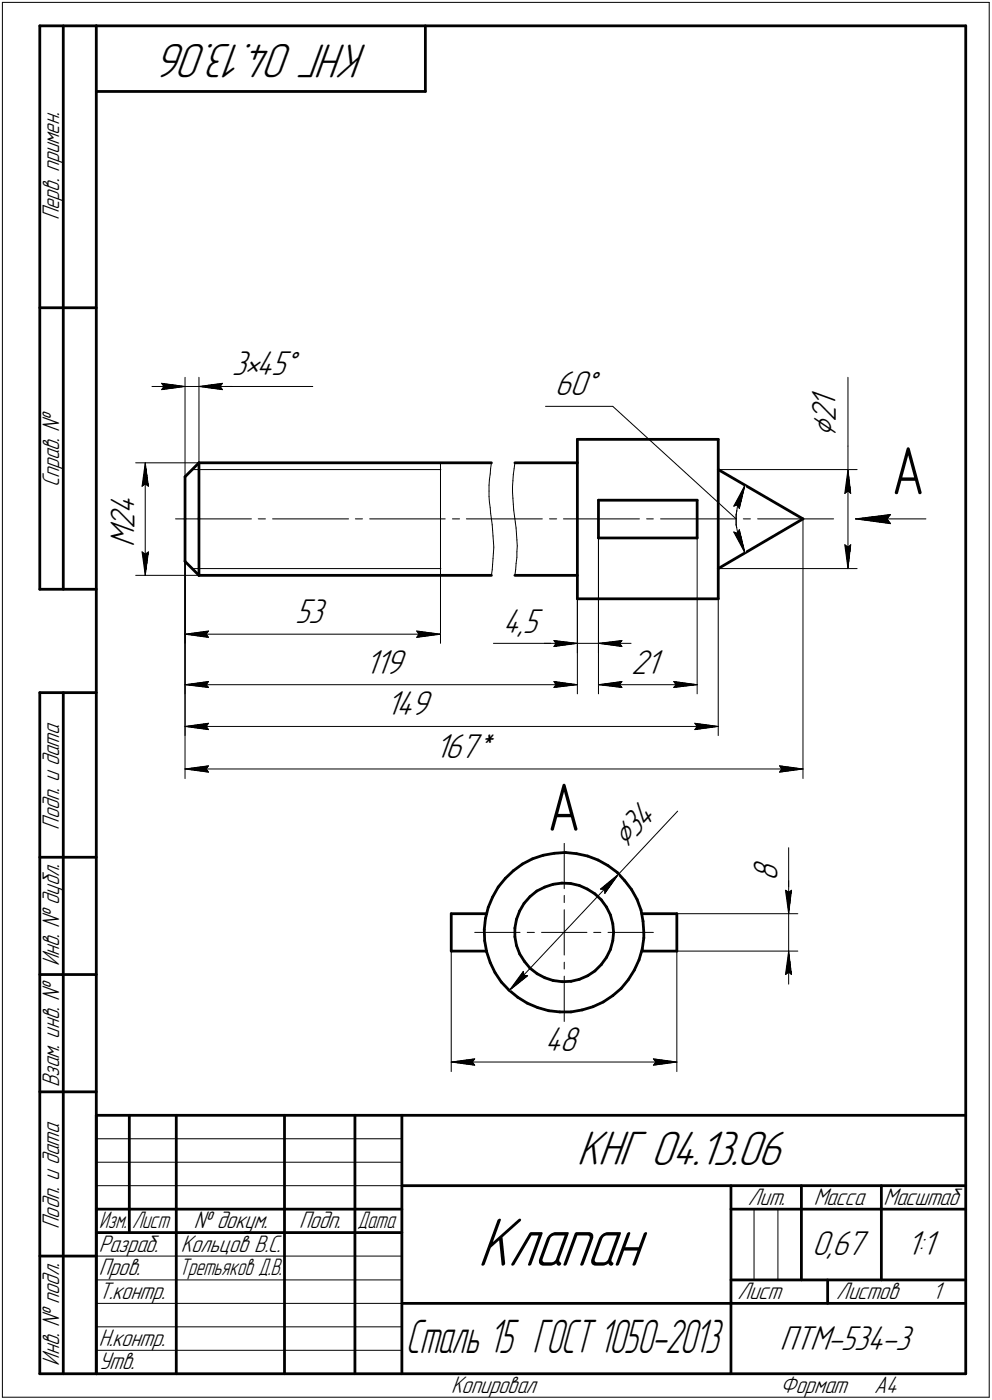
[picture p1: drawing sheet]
<svg xmlns="http://www.w3.org/2000/svg" width="211mm" height="298mm" viewBox="0 0 211 298" stroke-linecap="round" stroke-linejoin="round" font-family="sans-serif">
<defs><g id="words">
<text font-size="15.6" x="101.6" y="269.5">Клапан</text>
<g font-size="14.6">
<text x="189.7" y="105.2">А</text>
<text x="116.5" y="176.9">А</text>
</g>
<g font-size="10.9">
<text x="78.3" y="9.3" transform="rotate(-180 78.3 9.3)">КНГ 04.13.06</text>
<text x="122.7" y="248.2">КНГ 04.13.06</text>
</g>
<text font-size="10.6" x="86.4" y="288.2">Сталь 15 ГОСТ 1050-2013</text>
<g font-size="7.8">
<text x="49.4" y="79.8">3×45°</text>
<text x="118.1" y="84.1">60°</text>
<text x="177.9" y="89.9" transform="rotate(-90 177.9 89.9)">2</text>
<text x="177.9" y="86.8" transform="rotate(-90 177.9 86.8)">1</text>
<text x="177.9" y="93" transform="rotate(-90 177.9 93)">⌀</text>
<text x="28.6" y="112.7" transform="rotate(-90 28.6 112.7)">2</text>
<text x="28.6" y="109.5" transform="rotate(-90 28.6 109.5)">4</text>
<text x="28.6" y="116.5" transform="rotate(-90 28.6 116.5)">M</text>
<text x="62.8" y="132.7">53</text>
<text x="107" y="134.7">4,5</text>
<text x="77.7" y="143.4">119</text>
<text x="134.3" y="143.4">21</text>
<text x="82.2" y="152.3">149</text>
<text x="92.6" y="161.4">167*</text>
<text x="133.2" y="180.8" transform="rotate(-47 133.2 180.8)">⌀34</text>
<text x="165.4" y="187.5" transform="rotate(-90 165.4 187.5)">8</text>
<text x="115.9" y="223.8">48</text>
<text x="172.8" y="267.3">0,67</text>
<text x="192.9" y="267.3">1:1</text>
<text x="166" y="287.5">ПТМ-534-3</text>
</g>
<g font-size="5.4">
<text x="12.6" y="46.9" transform="rotate(-90 12.6 46.9)">Перв. примен.</text>
<text x="12.6" y="103.8" transform="rotate(-90 12.6 103.8)">Справ. №</text>
<text x="12.6" y="176.7" transform="rotate(-90 12.6 176.7)">Подп. и дата</text>
<text x="12.6" y="205.8" transform="rotate(-90 12.6 205.8)">Инв. № дубл.</text>
<text x="12.6" y="231.5" transform="rotate(-90 12.6 231.5)">Взам. инв. №</text>
<text x="159.1" y="256.6">Лит.</text>
<text x="173.1" y="256.6">Масса</text>
<text x="188" y="256.6">Масштаб</text>
<text x="12.6" y="261.7" transform="rotate(-90 12.6 261.7)">Подп. и дата</text>
<text x="41.2" y="261.6">№ докум.</text>
<text x="63.6" y="261.6">Подп.</text>
<text x="21" y="266.6">Разраб.</text>
<text x="38.4" y="266.6">Кольцов В.С.</text>
<text x="21" y="271.6">Пров.</text>
<text x="21" y="276.6">Т.контр.</text>
<text x="156.9" y="276.6">Лист</text>
<text x="178" y="276.6">Листов</text>
<text x="198.4" y="276.6">1</text>
<text x="21" y="286.6">Н.контр.</text>
<text x="12.6" y="290.8" transform="rotate(-90 12.6 290.8)">Инв. № подл.</text>
<text x="21" y="291.6">Утв.</text>
<text x="96" y="296.6">Копировал</text>
<text x="166" y="296.6">Формат</text>
<text x="186" y="296.6">A4</text>
</g>
<g font-size="5.3">
<text x="21.1" y="261.6">Изм.</text>
<text x="28.1" y="261.6">Лист</text>
<text x="76.1" y="261.6">Дата</text>
<text x="38.1" y="271.6">Третьяков Д.В.</text>
</g>
</g></defs>
<g fill="none" stroke="#000" stroke-width=".21">
<path d="M.5 .5v297zM.5 .5h210zM210.5 .5v297zM28.9 98.6h13.4zM30.9 98.6l.7 4.9zM30.9 98.6l-.7 4.9zM30.9 98.6v23.9zM32.3 82.3h7.1zM34.4 81.6l5 .7zM34.4 81.6l.5 .7zM34.4 83l5-.7zM34.9 82.3l-.5 .7z"/>
<path d="M39.4 80.3v21.2zM39.4 82.3h2.9zM40.8 100h53zM42.3 82.3h5zM42.3 80.3v18.3zM42.3 82.3l5 .7zM42.3 82.3l5-.7zM42.3 82.3h7.1zM46.8 82.3l.5 .7zM47.3 82.3h19.2zM47.3 81.6l-.5 .7zM93.7 98.6v23.9z"/>
<path d="M104.4 99.7l-.1 1.2zM104.6 98.6l-.2 1.1zM109.4 99.8l-.2 1.3zM109.6 98.6l-.2 1.2zM116.1 86.5h14.3zM130.4 86.5l26.2 24zM152.8 100h29.6zM180.4 95v5zM180.4 80.3v14.7zM180.4 100l.6 5.1zM180.4 100l-.7 5.1zM180.4 100v21.1z"/>
<path d="M30.2 103.5l.7-.5zM30.2 117.5l.7 5zM30.2 117.5l.7 .5zM30.9 103l.7 .5zM30.9 118l.7-.5zM31.6 117.5l-.7 5zM37.3 110.5h16.2zM39.4 119.5v17.5zM39.4 119.5v28.2zM39.4 119.5v37.1zM39.4 119.5v46.3zM54.9 110.5h1.6z"/>
<path d="M58 110.5h16.2zM75.6 110.5h1.5zM78.7 110.5h16zM96.3 110.5h1.5zM99.2 110.5h5.4zM104.1 105.7v1.2zM104.1 104.6v1.1zM104.1 103.3v1.3zM104.1 106.9l.2 1.2zM104.1 102.1v1.2zM104.3 108.1l.1 1.2zM104.3 100.9l-.2 1.2z"/>
<path d="M104.4 109.3l.2 1.2zM104.6 110.5h5zM104.6 110.5l.1 1.3zM104.7 111.8l.1 1.1zM104.8 112.9l.1 1.2zM104.9 119l-.1 1.1zM104.9 114.1l.1 1.2zM105 117.8l-.1 1.2zM105 115.3l.1 1.2zM105.1 116.5l-.1 1.3zM109.1 103.5v1.3zM109.1 104.8v1.3z"/>
<path d="M109.1 102.4v1.1zM109.1 106.1l.1 1.3zM109.2 101.1l-.1 1.3zM109.2 107.4l.1 1.2zM109.3 108.6l.2 1.3zM109.5 109.9l.1 1.3zM109.6 110.5h5.8zM109.6 111.2l.2 1.2zM109.8 112.4l.1 1.3zM109.8 120l-.1 1.2zM109.9 113.7l.1 1.3zM110 115l.1 1.2z"/>
<path d="M110 117.5v1.2zM110 118.7l-.2 1.3zM110.1 116.2l-.1 1.3zM116.9 110.5h1.5zM119.9 110.5h16.2zM127.3 114.6v33.1zM127.3 114.6v24.4zM137.6 110.5h1.4zM140.5 110.5h16.2zM148.3 114.6v33.1zM156.1 107.8l.8-.3zM156.1 113.3l2.4 4.4z"/>
<path d="M156.1 113.3l.8 .2zM156.6 109.6v2.2zM156.6 111.8l.5 2.2zM156.9 107.5l.4 .8zM157 107.4l-.4 2.2zM157.1 114l.6 2.1zM157.3 112.8l-.4 .7zM157.3 112.8l1.2 4.9zM157.6 105.3l-.6 2.1zM157.7 116.1l.8 1.6zM158.2 110.5h1.5zM158.5 103.4l-.9 1.9z"/>
<path d="M158.5 103.4l-1.2 4.9zM158.5 103.4l-2.4 4.4zM161.2 110.5h16.2zM170.9 110.5v55.3zM179.7 105.1l.7-.5zM179.7 116l.7 5.1zM179.7 116l.7 .5zM180.4 104.6l.6 .5zM180.4 116.5l.6-.5zM181 116l-.6 5.1zM182 110.5l7.5-.9zM182 110.5l7.5 1z"/>
<path d="M182 110.5h15zM188.7 110.5l.8 1zM189.5 109.6l-.8 .9zM28.9 122.5h13.4zM39.4 135l5-.6zM39.4 135l5 .7zM39.4 135h54.3zM40.8 121.1h53zM43.9 135l.5 .7zM44.4 134.4l-.5 .6zM88.6 135.7l5.1-.7zM88.6 134.4l.6 .6z"/>
<path d="M88.6 134.4l5.1 .6zM89.2 135l-.6 .7zM93.7 122.5v14.5zM104.7 121.3l-.1 1.2zM104.8 120.1l-.1 1.2zM105 137h12.9zM109.7 121.2l-.1 1.3zM115.8 137h7.1zM117.9 137h5zM117.9 136.4l5 .6zM117.9 136.4l.4 .6zM117.9 137.7l5-.7z"/>
<path d="M118.3 137l-.4 .7zM122.9 127.5v20.2zM122.9 127.5v11.5zM122.9 137h4.4zM127.3 137l5 .7zM127.3 137l5-.6zM127.3 137h7zM131.8 137l.5 .7zM132.3 136.4l-.5 .6zM152.8 127.5v29.1zM152.8 121.1h29.6zM39.4 145.8l5-.7z"/>
<path d="M39.4 145.8l5 .6zM39.4 145.8h83.5zM39.4 154.7l5-.7zM39.4 154.7l5 .7zM39.4 154.7h113.4zM43.9 145.8l.5 .6zM43.9 154.7l.5 .7zM44.4 145.1l-.5 .7zM44.4 154l-.5 .7zM117.9 146.4l5-.6zM117.9 145.1l.4 .7zM117.9 145.1l5 .7z"/>
<path d="M118.3 145.8l-.4 .6zM127.3 145.8l5-.7zM127.3 145.8l5 .6zM127.3 145.8h21zM131.8 145.8l.5 .6zM132.3 145.1l-.5 .7zM143.3 146.4l5-.6zM143.3 145.1l.5 .7zM143.3 145.1l5 .7zM143.8 145.8l-.5 .6zM147.8 155.4l5-.7zM147.8 154l.5 .7z"/>
<path d="M147.8 154l5 .7zM148.3 154.7l-.5 .7zM39.4 163.7l5-.6zM39.4 163.7l5 .7zM39.4 163.7h131.5zM43.9 163.7l.5 .7zM44.4 163.1l-.5 .6zM120.1 179.5v9.7zM144.2 172.7l-12.5 13.4zM165.9 164.4l5-.7zM165.9 163.1l.4 .6zM165.9 163.1l5 .6z"/>
<path d="M166.3 163.7l-.4 .7zM96 194.6v33.6zM101 198.5h9.7zM112.2 198.5h1.5zM115.2 198.5h4.9zM120.1 198.5v4.9zM120.1 190.7v1.5zM120.1 193.7v4.8zM120.1 198.5h4.8zM126.3 198.5h1.5zM127.8 189.3l.8 .1zM127.8 189.3l3.9-3.2z"/>
<path d="M128.6 189.4l.1 .8zM129.4 198.5h9.6zM131.7 186.1l-3 4.1zM131.7 186.1l-23.3 24.8zM144 194.6h25.8zM167.1 189.6l.7 .4zM167.1 189.6l.7 5zM167.8 189.5v5.1zM167.8 180.5v9zM167.8 190l.6-.4zM167.8 187.5v7.1zM167.8 194.6v7.9z"/>
<path d="M168.4 189.6l-.6 5zM108.4 210.9l3.9-3.1zM111.3 206.8l-2.9 4.1zM111.3 206.8l.2 .9zM111.5 207.7l.8 .1zM120.1 207.9v9.6zM120.1 204.9v1.4zM140.3 202.5h29.5zM144 202.5v25.7zM167.1 207.5l.7-.5zM167.8 202.5l-.7 5zM167.8 207l.6 .5z"/>
<path d="M167.8 202.5l.6 5zM167.8 202.5v7zM96 226.1l5-.6zM96 226.1l5 .7zM96 226.1h48zM100.5 226.1l.5 .7zM101 225.5l-.5 .6zM139 226.8l5-.7zM139 225.5l.5 .6zM139 225.5l5 .6zM139.5 226.1l-.5 .7zM20.5 247.5h65z"/>
<path d="M20.5 252.5h65zM20.5 242.5h65zM160.4 257.5v15zM165.5 257.5v15zM20.5 267.5h65zM20.5 272.5h65zM20.5 277.5h65zM.5 297.5h210zM20.5 282.5h65zM20.5 287.5h65z"/>
</g>
<g fill="none" stroke="#000" stroke-width=".59">
<path d="M8.5 5.5v120zM8.5 5.5h12zM13.5 5.5v120zM20.5 5.5v287zM20.5 5.5h185zM20.5 19.5h70zM90.5 5.5v14zM205.5 5.5v287zM8.5 65.5h12zM42.3 98.6h62.3zM42.3 98.6v11.9zM42.3 98.6l-2.9 2.9z"/>
<path d="M109.6 98.6h13.3zM122.9 93.6h29.9zM122.9 93.6v33.9zM152.8 93.6v33.9zM152.8 100l18.1 10.5zM39.4 101.5v9zM39.4 110.5v9zM39.4 119.5l2.9 3zM42.3 110.5v12zM127.3 106.5v8.1zM127.3 106.5h21zM127.3 114.6h21z"/>
<path d="M148.3 106.5v8.1zM8.5 125.5h12zM42.3 122.5h62.3zM109.6 122.5h13.3zM122.9 127.5h29.9zM152.8 121.1l18.1-10.6zM8.5 147.5v145zM8.5 147.5h12zM13.5 147.5v145zM8.5 182.5h12zM96 194.6h7.5zM96 194.6v7.9z"/>
<path d="M103 198l.1 2.3zM103.3 195.6l-.3 2.4zM103.9 193.2l-.6 2.4zM104.8 191l-.9 2.2zM106 188.9l-1.2 2.1zM107.5 187l1.7-1.6zM107.5 187l-1.5 1.9zM109.2 185.4l2-1.4zM109.6 197.6v1.9zM109.6 199.5l.3 1.8zM109.9 195.7l-.3 1.9zM110.6 194l-.7 1.7z"/>
<path d="M111.2 184l2.1-1.1zM111.5 192.4l-.9 1.6zM112.8 190.9l1.4-1.2zM112.8 190.9l-1.3 1.5zM113.3 182.9l2.3-.8zM114.2 189.7l1.7-.8zM115.6 182.1l2.3-.4zM115.9 188.9l1.8-.6zM117.7 188.3l1.8-.3zM117.9 181.7l2.4-.2zM119.5 188l1.9 .1zM120.3 181.5l2.4 .3z"/>
<path d="M121.4 188.1l1.9 .5zM122.7 181.8l2.4 .5zM123.3 188.6l1.7 .7zM125 189.3l1.6 1zM125.1 182.3l2.2 .8zM126.6 190.3l1.3 1.3zM127.3 183.1l2.1 1.2zM127.9 191.6l1.1 1.5zM129 193.1l.9 1.7zM129.4 184.3l1.9 1.5zM129.9 194.8l.5 1.9zM130.4 196.7l.2 1.8z"/>
<path d="M130.6 198.5l-.2 1.8zM131.3 185.8l1.6 1.7zM132.9 187.5l1.5 1.9zM134.4 189.4l1.2 2.1zM135.6 191.5l.8 2.3zM136.4 193.8l.4 2.4zM136.6 194.6h7.4zM136.8 196.2l.2 2.3zM137 199.7l-.3 2.4zM137 198.5v1.2zM144 194.6v7.9zM8.5 207.5h12z"/>
<path d="M96 202.5h7.5zM103.1 200.3l.4 2.4zM103.5 202.7l.8 2.3zM104.3 205l1 2.1zM105.3 207.1l1.4 2zM106.7 209.1l1.6 1.7zM108.3 210.8l1.9 1.5zM109.9 201.3l.7 1.8zM110.2 212.3l2 1.3zM110.6 203.1l1 1.6zM111.6 204.7l1.2 1.5zM112.2 213.6l2.2 .9z"/>
<path d="M112.8 206.2l1.5 1.1zM114.3 207.3l1.6 .9zM114.4 214.5l2.4 .7zM115.9 208.2l1.8 .6zM116.8 215.2l2.3 .3zM117.7 208.8l1.9 .2zM119.1 215.5h2.4zM119.6 209h1.9zM121.5 215.5l2.4-.4zM121.5 209l1.8-.5zM123.3 208.5l1.8-.7zM123.9 215.1l2.3-.7z"/>
<path d="M125.1 207.8l1.5-1zM126.2 214.4l2.2-1zM126.6 206.8l1.3-1.4zM128.4 213.4l2-1.4zM129 203.9l-1.1 1.5zM129.9 202.2l-.9 1.7zM130.4 212l1.8-1.5zM130.4 200.3l-.5 1.9zM133.7 208.6l-1.5 1.9zM135 206.6l-1.3 2zM136 204.4l-1 2.2zM136.6 202.5h7.4z"/>
<path d="M136.7 202.1l-.7 2.3zM8.5 232.5h12zM20.5 237.5h185zM20.5 237.5v55zM27.5 237.5v25zM37.5 237.5v55zM60.5 237.5v55zM75.5 237.5v55zM85.5 237.5v55zM20.5 257.5h65zM85.5 252.5h120zM155.5 252.5v40z"/>
<path d="M155.5 257.5h15zM170.5 252.5v20zM170.5 257.5h35zM187.5 252.5v20zM8.5 267.5h12zM20.5 262.5h65zM85.5 277.5h70zM155.5 277.5h50zM155.5 272.5h50zM176.1 272.5v5zM8.5 292.5h12zM20.5 292.5h185z"/>
</g>
<g fill="#fff" stroke="#fff" stroke-width=".21">
<path d="M189.7 95.6h7.1zM189.7 95.7h7.1zM189.7 95.8h7.1zM189.7 95.8h7.1zM189.7 95.9h7.1zM189.7 96h7.1zM189.7 96.1h7.1zM189.7 96.2h7.1zM189.7 96.3h7.1zM189.7 96.4h7.1zM189.7 96.4h7.1zM189.7 96.5h7.1zM189.7 96.6h7.1zM189.7 96.7h7.1zM189.7 96.8h7.1zM189.7 96.9h7.1zM189.7 96.9h7.1zM189.7 97h7.1zM189.7 97.1h7.1zM189.7 97.2h7.1zM189.7 97.3h7.1zM189.7 97.4h7.1zM189.7 97.5h7.1zM189.7 97.5h7.1zM189.7 97.6h7.1zM189.7 97.7h7.1zM189.7 97.8h7.1zM189.7 97.9h7.1zM189.7 98h7.1zM189.7 98h7.1zM189.7 98.1h7.1zM189.7 98.2h7.1zM189.7 98.3h7.1zM189.7 98.4h7.1zM189.7 98.5h7.1zM189.7 98.6h7.1zM189.7 98.6h7.1zM189.7 98.7h7.1zM189.7 98.8h7.1zM189.7 98.9h7.1zM189.7 99h7.1zM189.7 99.1h7.1zM189.7 99.1h7.1zM189.7 99.2h7.1zM189.7 99.3h7.1zM189.7 99.4h7.1zM189.7 99.5h7.1zM189.7 99.6h7.1zM189.7 99.7h7.1zM189.7 99.7h7.1zM189.7 99.8h7.1zM189.7 99.9h7.1zM189.7 100h7.1zM189.7 100.1h7.1zM189.7 100.2h7.1zM189.7 100.2h7.1zM189.7 100.3h7.1zM189.7 100.4h7.1zM189.7 100.5h7.1zM189.7 100.6h7.1zM189.7 100.7h7.1zM189.7 100.8h7.1zM189.7 100.8h7.1zM189.7 100.9h7.1zM189.7 101h7.1zM189.7 101.1h7.1zM189.7 101.2h7.1zM189.7 101.3h7.1zM189.7 101.3h7.1zM189.7 101.4h7.1zM189.7 101.5h7.1zM189.7 101.6h7.1zM189.7 101.7h7.1zM189.7 101.8h7.1zM189.7 101.9h7.1zM189.7 101.9h7.1zM189.7 102h7.1zM189.7 102.1h7.1zM189.7 102.2h7.1zM189.7 102.3h7.1zM189.7 102.4h7.1zM189.7 102.4h7.1zM189.7 102.5h7.1zM189.7 102.6h7.1zM189.7 102.7h7.1zM189.7 102.8h7.1zM189.7 102.9h7.1zM189.7 103h7.1zM189.7 103h7.1zM189.7 103.1h7.1zM189.7 103.2h7.1zM189.7 103.3h7.1zM189.7 103.4h7.1zM189.7 103.5h7.1zM189.7 103.5h7.1zM189.7 103.6h7.1zM189.7 103.7h7.1zM189.7 103.8h7.1zM189.7 103.9h7.1zM189.7 104h7.1zM189.7 104.1h7.1zM189.7 104.1h7.1zM189.7 104.2h7.1zM189.7 104.3h7.1zM189.7 104.4h7.1zM189.7 104.5h7.1zM189.7 104.6h7.1zM189.7 104.6h7.1zM189.7 104.7h7.1zM189.7 104.8h7.1zM189.7 104.9h7.1zM189.7 105h7.1zM189.7 105.1h7.1zM189.7 105.2h7.1zM189.7 105.2h7.1zM189.7 105.3h7.1zM189.7 105.4h7.1zM189.7 105.5h7.1zM189.7 105.6h7.1zM189.7 105.7h7.1zM189.7 105.7h7.1zM189.7 105.8h7.1zM189.7 105.9h7.1zM189.7 106h7.1zM189.7 106.1h7.1zM189.7 106.2h7.1zM189.7 106.3h7.1zM189.7 106.3h7.1zM189.7 106.4h7.1zM189.7 106.5h7.1zM189.7 106.6h7.1zM189.7 106.7h7.1zM189.7 106.8h7.1zM189.7 106.8h7.1zM189.7 106.9h7.1zM189.7 107h7.1zM189.7 107.1h7.1zM189.7 107.2h7.1zM189.7 107.3h7.1zM189.7 107.4h7.1zM189.7 107.4h7.1zM189.7 107.5h7.1zM189.7 107.6h7.1zM189.7 107.7h7.1zM189.7 107.8h7.1z"/>
<path d="M189.4 109.1h.6zM188.8 109.1h1.2zM188.2 109.2h1.8zM187.5 109.3h2.5zM186.9 109.4h3.1zM186.4 109.5h3.6zM185.7 109.6h4.3zM185.1 109.6h4.9zM184.5 109.7h5.5zM183.8 109.8h6.2zM183.6 109.9h6.4zM183.4 110h6.6zM183.2 110.1h6.8zM183 110.2h7zM182.7 110.2h7.3zM182.5 110.3h7.5zM182.3 110.4h7.7zM182 110.5h8zM182.3 110.6h7.7zM182.5 110.7h7.5zM182.6 110.7h7.4zM182.9 110.8h7.1zM183 110.9h7zM183.2 111h6.8zM183.5 111.1h6.5zM183.6 111.2h6.4zM183.8 111.3h6.2zM184.5 111.3h5.5zM185.1 111.4h4.9zM185.7 111.5h4.3zM186.4 111.6h3.6zM186.9 111.7h3.1zM187.5 111.8h2.5zM188.2 111.8h1.8zM188.8 111.9h1.2zM189.4 112h.6z"/>
<path d="M23.8 104.6h6.1zM23.8 104.6h6.1zM23.8 104.7h6.1zM23.8 104.8h6.1zM23.8 104.9h6.1zM23.8 105h6.1zM23.8 105.1h6.1zM23.8 105.2h6.1zM23.8 105.2h6.1zM23.8 105.3h6.1zM23.8 105.4h6.1zM23.8 105.5h6.1zM23.8 105.6h6.1zM23.8 105.7h6.1zM23.8 105.7h6.1zM23.8 105.8h6.1zM23.8 105.9h6.1zM23.8 106h6.1zM23.8 106.1h6.1zM23.8 106.2h6.1zM23.8 106.3h6.1zM23.8 106.3h6.1zM23.8 106.4h6.1zM23.8 106.5h6.1zM23.8 106.6h6.1zM23.8 106.7h6.1zM23.8 106.8h6.1zM23.8 106.8h6.1zM23.8 106.9h6.1zM23.8 107h6.1zM23.8 107.1h6.1zM23.8 107.2h6.1zM23.8 107.3h6.1zM23.8 107.4h6.1zM23.8 107.4h6.1zM23.8 107.5h6.1zM23.8 107.6h6.1zM23.8 107.7h6.1zM23.8 107.8h6.1zM23.8 107.9h6.1zM23.8 107.9h6.1zM23.8 108h6.1zM23.8 108.1h6.1zM23.8 108.2h6.1zM23.8 108.3h6.1zM23.8 108.4h6.1zM23.8 108.5h6.1zM23.8 108.5h6.1zM23.8 108.6h6.1zM23.8 108.7h6.1zM23.8 108.8h6.1zM23.8 108.9h6.1zM23.8 109h6.1zM23.8 109.1h6.1zM23.8 109.1h6.1zM23.8 109.2h6.1zM23.8 109.3h6.1zM23.8 109.4h6.1zM23.8 109.5h6.1zM23.8 109.6h6.1zM23.8 109.6h6.1zM23.8 109.7h6.1zM23.8 109.8h6.1zM23.8 109.9h6.1zM23.8 110h6.1zM23.8 110.1h6.1zM23.8 110.2h6.1zM23.8 110.2h6.1zM23.8 110.3h6.1zM23.8 110.4h6.1zM23.8 110.5h6.1zM23.8 110.6h6.1zM23.8 110.7h6.1zM23.8 110.7h6.1zM23.8 110.8h6.1zM23.8 110.9h6.1zM23.8 111h6.1zM23.8 111.1h6.1zM23.8 111.2h6.1zM23.8 111.3h6.1zM23.8 111.3h6.1zM23.8 111.4h6.1zM23.8 111.5h6.1zM23.8 111.6h6.1zM23.8 111.7h6.1zM23.8 111.8h6.1zM23.8 111.8h6.1zM23.8 111.9h6.1zM23.8 112h6.1zM23.8 112.1h6.1zM23.8 112.2h6.1zM23.8 112.3h6.1zM23.8 112.4h6.1zM23.8 112.4h6.1zM23.8 112.5h6.1zM23.8 112.6h6.1zM23.8 112.7h6.1zM23.8 112.8h6.1zM23.8 112.9h6.1zM23.8 112.9h6.1zM23.8 113h6.1zM23.8 113.1h6.1zM23.8 113.2h6.1zM23.8 113.3h6.1zM23.8 113.4h6.1zM23.8 113.5h6.1zM23.8 113.5h6.1zM23.8 113.6h6.1zM23.8 113.7h6.1zM23.8 113.8h6.1zM23.8 113.9h6.1zM23.8 114h6.1zM23.8 114h6.1zM23.8 114.1h6.1zM23.8 114.2h6.1zM23.8 114.3h6.1zM23.8 114.4h6.1zM23.8 114.5h6.1zM23.8 114.6h6.1zM23.8 114.6h6.1zM23.8 114.7h6.1zM23.8 114.8h6.1zM23.8 114.9h6.1zM23.8 115h6.1zM23.8 115.1h6.1zM23.8 115.1h6.1zM23.8 115.2h6.1zM23.8 115.3h6.1zM23.8 115.4h6.1zM23.8 115.5h6.1zM23.8 115.6h6.1zM23.8 115.7h6.1zM23.8 115.7h6.1zM23.8 115.8h6.1zM23.8 115.9h6.1zM23.8 116h6.1zM23.8 116.1h6.1zM23.8 116.2h6.1zM23.8 116.2h6.1zM23.8 116.3h6.1zM23.8 116.4h6.1z"/>
<path d="M30.8 98.8h.3zM30.8 98.9h.3zM30.7 99h.5zM30.7 99.1h.5zM30.6 99.1h.6zM30.6 99.2h.6zM30.6 99.3h.6zM30.6 99.4h.7zM30.6 99.5h.7zM30.5 99.6h.9zM30.5 99.7h.9zM30.4 99.7h1zM30.4 99.8h1.1zM30.4 99.9h1.1zM30.3 100h1.3zM30.3 100.1h1.3zM30.2 100.2h1.5zM30.2 100.2h1.5zM30.1 100.3h1.6zM30.1 100.4h1.6zM30.1 100.5h1.6zM30.1 100.6h1.6zM30.1 100.7h1.6zM30.1 100.8h1.6zM30.1 100.8h1.6zM30.1 100.9h1.6zM30.1 101h1.7zM30.1 101.1h1.7zM30.1 101.2h1.7zM30.1 101.3h1.7zM30.1 101.3h1.7zM30.1 101.4h1.7zM30.1 101.5h1.7zM30.1 101.6h1.8zM30.1 101.7h1.8zM30.1 101.8h1.8zM30 101.9h1.9zM30 101.9h1.9zM30 102h1.9zM30 102.1h1.9zM30 102.2h1.9zM30 102.3h2zM30 102.4h2zM30 102.4h2zM30 102.5h2zM29.9 102.6h2.1zM29.9 102.7h2.1zM29.9 102.8h2.1zM29.9 102.9h2.2zM29.9 103h2.2zM29.9 103h2.2zM29.9 103.1h2.2zM29.9 103.2h2.2zM29.9 103.3h2.2zM29.8 103.4h2.3zM29.8 103.5h2.4zM29.8 103.5h2.4zM29.8 103.6h2.4zM29.8 103.7h2.4zM29.8 103.8h2.4zM29.8 103.9h2.4zM29.8 104h2.4z"/>
<path d="M29.7 117h2.5zM29.8 117.1h2.4zM29.8 117.2h2.4zM29.8 117.3h2.4zM29.8 117.3h2.4zM29.8 117.4h2.4zM29.8 117.5h2.4zM29.8 117.6h2.4zM29.8 117.7h2.3zM29.9 117.8h2.2zM29.9 117.9h2.2zM29.9 117.9h2.2zM29.9 118h2.2zM29.9 118.1h2.2zM29.9 118.2h2.2zM29.9 118.3h2.1zM29.9 118.4h2.1zM29.9 118.4h2.1zM30 118.5h2zM30 118.6h2zM30 118.7h2zM30 118.8h2zM30 118.9h1.9zM30 119h1.9zM30 119h1.9zM30 119.1h1.9zM30 119.2h1.9zM30.1 119.3h1.8zM30.1 119.4h1.8zM30.1 119.5h1.8zM30.1 119.5h1.7zM30.1 119.6h1.7zM30.1 119.7h1.7zM30.1 119.8h1.7zM30.1 119.9h1.7zM30.1 120h1.7zM30.1 120.1h1.7zM30.1 120.1h1.6zM30.1 120.2h1.6zM30.1 120.3h1.6zM30.1 120.4h1.6zM30.1 120.5h1.6zM30.1 120.6h1.6zM30.1 120.6h1.6zM30.1 120.7h1.6zM30.2 120.8h1.5zM30.2 120.9h1.5zM30.3 121h1.3zM30.3 121.1h1.3zM30.4 121.2h1.1zM30.4 121.2h1.1zM30.4 121.3h1zM30.5 121.4h.9zM30.5 121.5h.9zM30.6 121.6h.7zM30.6 121.7h.7zM30.6 121.8h.6zM30.6 121.8h.6zM30.6 121.9h.6zM30.7 122h.5zM30.7 122.1h.5zM30.8 122.2h.3zM30.8 122.3h.3z"/>
<path d="M62.8 127.8h7.4zM62.8 127.9h7.4zM62.8 128h7.4zM62.8 128.1h7.4zM62.8 128.2h7.4zM62.8 128.3h7.4zM62.8 128.4h7.4zM62.8 128.4h7.4zM62.8 128.5h7.4zM62.8 128.6h7.4zM62.8 128.7h7.4zM62.8 128.8h7.4zM62.8 128.9h7.4zM62.8 128.9h7.4zM62.8 129h7.4zM62.8 129.1h7.4zM62.8 129.2h7.4zM62.8 129.3h7.4zM62.8 129.4h7.4zM62.8 129.5h7.4zM62.8 129.5h7.4zM62.8 129.6h7.4zM62.8 129.7h7.4zM62.8 129.8h7.4zM62.8 129.9h7.4zM62.8 130h7.4zM62.8 130h7.4zM62.8 130.1h7.4zM62.8 130.2h7.4zM62.8 130.3h7.4zM62.8 130.4h7.4zM62.8 130.5h7.4zM62.8 130.6h7.4zM62.8 130.6h7.4zM62.8 130.7h7.4zM62.8 130.8h7.4zM62.8 130.9h7.4zM62.8 131h7.4zM62.8 131.1h7.4zM62.8 131.1h7.4zM62.8 131.2h7.4zM62.8 131.3h7.4zM62.8 131.4h7.4zM62.8 131.5h7.4zM62.8 131.6h7.4zM62.8 131.7h7.4zM62.8 131.7h7.4zM62.8 131.8h7.4zM62.8 131.9h7.4zM62.8 132h7.4zM62.8 132.1h7.4zM62.8 132.2h7.4zM62.8 132.2h7.4zM62.8 132.3h7.4zM62.8 132.4h7.4zM62.8 132.5h7.4zM62.8 132.6h7.4zM62.8 132.7h7.4zM62.8 132.8h7.4zM62.8 132.8h7.4zM62.8 132.9h7.4zM62.8 133h7.4zM62.8 133.1h7.4zM62.8 133.2h7.4zM62.8 133.3h7.4zM62.8 133.3h7.4zM62.8 133.4h7.4zM62.8 133.5h7.4zM62.8 133.6h7.4zM62.8 133.7h7.4zM62.8 133.8h7.4zM62.8 133.9h7.4zM62.8 133.9h7.4z"/>
<path d="M44.3 133.9h.6zM43.7 133.9h1.2zM43 134h1.9zM42.4 134.1h2.5zM41.8 134.2h3.1zM41.1 134.3h3.8zM41 134.4h3.9zM40.8 134.5h4.1zM40.6 134.5h4.3zM40.4 134.6h4.5zM40.2 134.7h4.7zM40 134.8h4.9zM39.8 134.9h5.1zM39.6 135h5.3zM39.4 135h5.5zM39.6 135.1h5.3zM39.9 135.2h5zM40 135.3h4.9zM40.3 135.4h4.6zM40.6 135.5h4.3zM40.7 135.6h4.2zM41 135.6h3.9zM41.1 135.7h3.8zM41.8 135.8h3.1zM42.4 135.9h2.5zM43 136h1.9zM43.7 136.1h1.2zM44.3 136.1h.6z"/>
<path d="M88.2 133.9h.7zM88.2 133.9h1.3zM88.2 134h1.9zM88.2 134.1h2.5zM88.2 134.2h3.1zM88.2 134.3h3.7zM88.2 134.4h3.9zM88.2 134.5h4.1zM88.2 134.5h4.3zM88.2 134.6h4.5zM88.2 134.7h4.8zM88.2 134.8h4.9zM88.2 134.9h5.2zM88.2 135h5.4zM88.2 135h5.5zM88.2 135.1h5.4zM88.2 135.2h5.1zM88.2 135.3h4.8zM88.2 135.4h4.6zM88.2 135.5h4.4zM88.2 135.6h4.2zM88.2 135.6h3.9zM88.2 135.7h3.7zM88.2 135.8h3.1zM88.2 135.9h2.5zM88.2 136h1.9zM88.2 136.1h1.3zM88.2 136.1h.7z"/>
<path d="M77.7 138.6h9.3zM77.7 138.7h9.3zM77.7 138.8h9.3zM77.7 138.9h9.3zM77.7 138.9h9.3zM77.7 139h9.3zM77.7 139.1h9.3zM77.7 139.2h9.3zM77.7 139.3h9.3zM77.7 139.4h9.3zM77.7 139.4h9.3zM77.7 139.5h9.3zM77.7 139.6h9.3zM77.7 139.7h9.3zM77.7 139.8h9.3zM77.7 139.9h9.3zM77.7 140h9.3zM77.7 140h9.3zM77.7 140.1h9.3zM77.7 140.2h9.3zM77.7 140.3h9.3zM77.7 140.4h9.3zM77.7 140.5h9.3zM77.7 140.5h9.3zM77.7 140.6h9.3zM77.7 140.7h9.3zM77.7 140.8h9.3zM77.7 140.9h9.3zM77.7 141h9.3zM77.7 141.1h9.3zM77.7 141.1h9.3zM77.7 141.2h9.3zM77.7 141.3h9.3zM77.7 141.4h9.3zM77.7 141.5h9.3zM77.7 141.6h9.3zM77.7 141.6h9.3zM77.7 141.7h9.3zM77.7 141.8h9.3zM77.7 141.9h9.3zM77.7 142h9.3zM77.7 142.1h9.3zM77.7 142.2h9.3zM77.7 142.2h9.3zM77.7 142.3h9.3zM77.7 142.4h9.3zM77.7 142.5h9.3zM77.7 142.6h9.3zM77.7 142.7h9.3zM77.7 142.7h9.3zM77.7 142.8h9.3zM77.7 142.9h9.3zM77.7 143h9.3zM77.7 143.1h9.3zM77.7 143.2h9.3zM77.7 143.3h9.3zM77.7 143.3h9.3zM77.7 143.4h9.3zM77.7 143.5h9.3zM77.7 143.6h9.3zM77.7 143.7h9.3zM77.7 143.8h9.3zM77.7 143.8h9.3zM77.7 143.9h9.3zM77.7 144h9.3zM77.7 144.1h9.3zM77.7 144.2h9.3zM77.7 144.3h9.3zM77.7 144.4h9.3zM77.7 144.4h9.3zM77.7 144.5h9.3zM77.7 144.6h9.3zM77.7 144.7h9.3z"/>
<path d="M44.3 144.6h.6zM43.7 144.7h1.2zM43 144.8h1.9zM42.4 144.9h2.5zM41.8 144.9h3.1zM41.1 145h3.8zM41 145.1h3.9zM40.8 145.2h4.1zM40.6 145.3h4.3zM40.4 145.4h4.5zM40.2 145.5h4.7zM40 145.5h4.9zM39.8 145.6h5.1zM39.6 145.7h5.3zM39.4 145.8h5.5zM39.6 145.9h5.3zM39.9 146h5zM40 146h4.9zM40.3 146.1h4.6zM40.6 146.2h4.3zM40.7 146.3h4.2zM41 146.4h3.9zM41.1 146.5h3.8zM41.8 146.6h3.1zM42.4 146.6h2.5zM43 146.7h1.9zM43.7 146.8h1.2zM44.3 146.9h.6z"/>
<path d="M117.3 144.6h.7zM117.3 144.7h1.3zM117.3 144.8h1.9zM117.3 144.9h2.6zM117.3 144.9h3.2zM117.3 145h3.8zM117.3 145.1h4zM117.3 145.2h4.2zM117.3 145.3h4.4zM117.3 145.4h4.6zM117.3 145.5h4.8zM117.3 145.5h5zM117.3 145.6h5.2zM117.3 145.7h5.4zM117.3 145.8h5.6zM117.3 145.9h5.4zM117.3 146h5.1zM117.3 146h5zM117.3 146.1h4.7zM117.3 146.2h4.5zM117.3 146.3h4.3zM117.3 146.4h4zM117.3 146.5h3.8zM117.3 146.6h3.2zM117.3 146.6h2.6zM117.3 146.7h1.9zM117.3 146.8h1.3zM117.3 146.9h.7z"/>
<path d="M82.2 147.5h10.3zM82.2 147.6h10.3zM82.2 147.7h10.3zM82.2 147.7h10.3zM82.2 147.8h10.3zM82.2 147.9h10.3zM82.2 148h10.3zM82.2 148.1h10.3zM82.2 148.2h10.3zM82.2 148.3h10.3zM82.2 148.3h10.3zM82.2 148.4h10.3zM82.2 148.5h10.3zM82.2 148.6h10.3zM82.2 148.7h10.3zM82.2 148.8h10.3zM82.2 148.8h10.3zM82.2 148.9h10.3zM82.2 149h10.3zM82.2 149.1h10.3zM82.2 149.2h10.3zM82.2 149.3h10.3zM82.2 149.4h10.3zM82.2 149.4h10.3zM82.2 149.5h10.3zM82.2 149.6h10.3zM82.2 149.7h10.3zM82.2 149.8h10.3zM82.2 149.9h10.3zM82.2 149.9h10.3zM82.2 150h10.3zM82.2 150.1h10.3zM82.2 150.2h10.3zM82.2 150.3h10.3zM82.2 150.4h10.3zM82.2 150.5h10.3zM82.2 150.5h10.3zM82.2 150.6h10.3zM82.2 150.7h10.3zM82.2 150.8h10.3zM82.2 150.9h10.3zM82.2 151h10.3zM82.2 151h10.3zM82.2 151.1h10.3zM82.2 151.2h10.3zM82.2 151.3h10.3zM82.2 151.4h10.3zM82.2 151.5h10.3zM82.2 151.6h10.3zM82.2 151.6h10.3zM82.2 151.7h10.3zM82.2 151.8h10.3zM82.2 151.9h10.3zM82.2 152h10.3zM82.2 152.1h10.3zM82.2 152.1h10.3zM82.2 152.2h10.3zM82.2 152.3h10.3zM82.2 152.4h10.3zM82.2 152.5h10.3zM82.2 152.6h10.3zM82.2 152.7h10.3zM82.2 152.7h10.3zM82.2 152.8h10.3zM82.2 152.9h10.3zM82.2 153h10.3zM82.2 153.1h10.3zM82.2 153.2h10.3zM82.2 153.2h10.3zM82.2 153.3h10.3zM82.2 153.4h10.3zM82.2 153.5h10.3zM82.2 153.6h10.3z"/>
<path d="M44.3 153.5h.6zM43.7 153.6h1.2zM43 153.7h1.9zM42.4 153.8h2.5zM41.8 153.8h3.1zM41.1 153.9h3.8zM41 154h3.9zM40.8 154.1h4.1zM40.6 154.2h4.3zM40.4 154.3h4.5zM40.2 154.3h4.7zM40 154.4h4.9zM39.8 154.5h5.1zM39.6 154.6h5.3zM39.4 154.7h5.5zM39.6 154.8h5.3zM39.8 154.9h5.1zM40 154.9h4.9zM40.2 155h4.7zM40.4 155.1h4.5zM40.6 155.2h4.3zM40.8 155.3h4.1zM41 155.4h3.9zM41.1 155.4h3.8zM41.9 155.5h3zM42.7 155.6h2.2zM43.4 155.7h1.5zM44.2 155.8h.7z"/>
<path d="M147.3 153.5h.7zM147.3 153.6h1.3zM147.3 153.7h1.9zM147.3 153.8h2.6zM147.3 153.8h3.2zM147.3 153.9h3.7zM147.3 154h4zM147.3 154.1h4.2zM147.3 154.2h4.3zM147.3 154.3h4.6zM147.3 154.3h4.8zM147.3 154.4h4.9zM147.3 154.5h5.2zM147.3 154.6h5.4zM147.3 154.7h5.5zM147.3 154.8h5.4zM147.3 154.9h5.2zM147.3 154.9h4.9zM147.3 155h4.8zM147.3 155.1h4.6zM147.3 155.2h4.3zM147.3 155.3h4.2zM147.3 155.4h4zM147.3 155.4h3.7zM147.3 155.5h3.1zM147.3 155.6h2.3zM147.3 155.7h1.5zM147.3 155.8h.8z"/>
<path d="M92.6 156.5h13.5zM92.6 156.6h13.5zM92.6 156.7h13.5zM92.6 156.8h13.5zM92.6 156.9h13.5zM92.6 157h13.5zM92.6 157.1h13.5zM92.6 157.1h13.5zM92.6 157.2h13.5zM92.6 157.3h13.5zM92.6 157.4h13.5zM92.6 157.5h13.5zM92.6 157.6h13.5zM92.6 157.6h13.5zM92.6 157.7h13.5zM92.6 157.8h13.5zM92.6 157.9h13.5zM92.6 158h13.5zM92.6 158.1h13.5zM92.6 158.2h13.5zM92.6 158.2h13.5zM92.6 158.3h13.5zM92.6 158.4h13.5zM92.6 158.5h13.5zM92.6 158.6h13.5zM92.6 158.7h13.5zM92.6 158.7h13.5zM92.6 158.8h13.5zM92.6 158.9h13.5zM92.6 159h13.5zM92.6 159.1h13.5zM92.6 159.2h13.5zM92.6 159.3h13.5zM92.6 159.3h13.5zM92.6 159.4h13.5zM92.6 159.5h13.5zM92.6 159.6h13.5zM92.6 159.7h13.5zM92.6 159.8h13.5zM92.6 159.9h13.5zM92.6 159.9h13.5zM92.6 160h13.5zM92.6 160.1h13.5zM92.6 160.2h13.5zM92.6 160.3h13.5zM92.6 160.4h13.5zM92.6 160.4h13.5zM92.6 160.5h13.5zM92.6 160.6h13.5zM92.6 160.7h13.5zM92.6 160.8h13.5zM92.6 160.9h13.5zM92.6 161h13.5zM92.6 161h13.5zM92.6 161.1h13.5zM92.6 161.2h13.5zM92.6 161.3h13.5zM92.6 161.4h13.5zM92.6 161.5h13.5zM92.6 161.5h13.5zM92.6 161.6h13.5zM92.6 161.7h13.5zM92.6 161.8h13.5zM92.6 161.9h13.5zM92.6 162h13.5zM92.6 162.1h13.5zM92.6 162.1h13.5zM92.6 162.2h13.5zM92.6 162.3h13.5zM92.6 162.4h13.5zM92.6 162.5h13.5zM92.6 162.6h13.5zM92.6 162.6h13.5z"/>
<path d="M44.3 162.6h.6zM43.7 162.6h1.2zM43 162.7h1.9zM42.4 162.8h2.5zM41.8 162.9h3.1zM41.1 163h3.8zM41 163.1h3.9zM40.8 163.2h4.1zM40.6 163.2h4.3zM40.4 163.3h4.5zM40.2 163.4h4.7zM40 163.5h4.9zM39.8 163.6h5.1zM39.6 163.7h5.3zM39.4 163.7h5.5zM39.6 163.8h5.3zM39.8 163.9h5.1zM40 164h4.9zM40.2 164.1h4.7zM40.4 164.2h4.5zM40.6 164.3h4.3zM40.8 164.3h4.1zM41 164.4h3.9zM41.1 164.5h3.8zM41.9 164.6h3zM42.7 164.7h2.2zM43.4 164.8h1.5zM44.2 164.8h.7z"/>
<path d="M165.4 162.6h.6zM165.4 162.6h1.2zM165.4 162.7h1.8zM165.4 162.8h2.4zM165.4 162.9h3zM165.4 163h3.6zM165.4 163.1h3.8zM165.4 163.2h4zM165.4 163.2h4.3zM165.4 163.3h4.4zM165.4 163.4h4.7zM165.4 163.5h4.9zM165.4 163.6h5.1zM165.4 163.7h5.3zM165.4 163.7h5.5zM165.4 163.8h5.3zM165.4 163.9h5.1zM165.4 164h4.9zM165.4 164.1h4.7zM165.4 164.2h4.4zM165.4 164.3h4.3zM165.4 164.3h4zM165.4 164.4h3.8zM165.4 164.5h3.6zM165.4 164.6h2.9zM165.4 164.7h2.2zM165.4 164.8h1.5zM165.4 164.8h.7z"/>
<path d="M134.3 138.6h7.1zM134.3 138.7h7.1zM134.3 138.8h7.1zM134.3 138.9h7.1zM134.3 138.9h7.1zM134.3 139h7.1zM134.3 139.1h7.1zM134.3 139.2h7.1zM134.3 139.3h7.1zM134.3 139.4h7.1zM134.3 139.4h7.1zM134.3 139.5h7.1zM134.3 139.6h7.1zM134.3 139.7h7.1zM134.3 139.8h7.1zM134.3 139.9h7.1zM134.3 140h7.1zM134.3 140h7.1zM134.3 140.1h7.1zM134.3 140.2h7.1zM134.3 140.3h7.1zM134.3 140.4h7.1zM134.3 140.5h7.1zM134.3 140.5h7.1zM134.3 140.6h7.1zM134.3 140.7h7.1zM134.3 140.8h7.1zM134.3 140.9h7.1zM134.3 141h7.1zM134.3 141.1h7.1zM134.3 141.1h7.1zM134.3 141.2h7.1zM134.3 141.3h7.1zM134.3 141.4h7.1zM134.3 141.5h7.1zM134.3 141.6h7.1zM134.3 141.6h7.1zM134.3 141.7h7.1zM134.3 141.8h7.1zM134.3 141.9h7.1zM134.3 142h7.1zM134.3 142.1h7.1zM134.3 142.2h7.1zM134.3 142.2h7.1zM134.3 142.3h7.1zM134.3 142.4h7.1zM134.3 142.5h7.1zM134.3 142.6h7.1zM134.3 142.7h7.1zM134.3 142.7h7.1zM134.3 142.8h7.1zM134.3 142.9h7.1zM134.3 143h7.1zM134.3 143.1h7.1zM134.3 143.2h7.1zM134.3 143.3h7.1zM134.3 143.3h7.1zM134.3 143.4h7.1zM134.3 143.5h7.1zM134.3 143.6h7.1zM134.3 143.7h7.1zM134.3 143.8h7.1zM134.3 143.8h7.1zM134.3 143.9h7.1zM134.3 144h7.1zM134.3 144.1h7.1zM134.3 144.2h7.1zM134.3 144.3h7.1zM134.3 144.4h7.1zM134.3 144.4h7.1zM134.3 144.5h7.1zM134.3 144.6h7.1zM134.3 144.7h7.1z"/>
<path d="M142.8 144.6h.7zM142.8 144.7h1.3zM142.8 144.8h1.9zM142.8 144.9h2.6zM142.8 144.9h3.2zM142.8 145h3.8zM142.8 145.1h4zM142.8 145.2h4.2zM142.8 145.3h4.4zM142.8 145.4h4.6zM142.8 145.5h4.8zM142.8 145.5h4.9zM142.8 145.6h5.2zM142.8 145.7h5.4zM142.8 145.8h5.5zM142.8 145.9h5.4zM142.8 146h5.1zM142.8 146h4.9zM142.8 146.1h4.7zM142.8 146.2h4.4zM142.8 146.3h4.3zM142.8 146.4h4zM142.8 146.5h3.8zM142.8 146.6h3.2zM142.8 146.6h2.6zM142.8 146.7h1.9zM142.8 146.8h1.3zM142.8 146.9h.7z"/>
<path d="M132.2 144.6h.6zM131.7 144.7h1.1zM131 144.8h1.8zM130.4 144.9h2.4zM129.8 144.9h3zM129.1 145h3.7zM128.9 145.1h3.9zM128.8 145.2h4zM128.5 145.3h4.3zM128.4 145.4h4.4zM128.2 145.5h4.6zM127.9 145.5h4.9zM127.8 145.6h5zM127.6 145.7h5.2zM127.3 145.8h5.5zM127.6 145.9h5.2zM127.8 146h5zM128 146h4.8zM128.3 146.1h4.5zM128.5 146.2h4.3zM128.7 146.3h4.1zM128.9 146.4h3.9zM129.1 146.5h3.7zM129.8 146.6h3zM130.4 146.6h2.4zM131 146.7h1.8zM131.7 146.8h1.1zM132.2 146.9h.6z"/>
<path d="M118.1 78.6h10zM118.1 78.7h10zM118.1 78.7h10zM118.1 78.8h10zM118.1 78.9h10zM118.1 79h10zM118.1 79.1h10zM118.1 79.2h10zM118.1 79.2h10zM118.1 79.3h10zM118.1 79.4h10zM118.1 79.5h10zM118.1 79.6h10zM118.1 79.7h10zM118.1 79.8h10zM118.1 79.8h10zM118.1 79.9h10zM118.1 80h10zM118.1 80.1h10zM118.1 80.2h10zM118.1 80.3h10zM118.1 80.3h10zM118.1 80.4h10zM118.1 80.5h10zM118.1 80.6h10zM118.1 80.7h10zM118.1 80.8h10zM118.1 80.9h10zM118.1 80.9h10zM118.1 81h10zM118.1 81.1h10zM118.1 81.2h10zM118.1 81.3h10zM118.1 81.4h10zM118.1 81.4h10zM118.1 81.5h10zM118.1 81.6h10zM118.1 81.7h10zM118.1 81.8h10zM118.1 81.9h10zM118.1 82h10zM118.1 82h10zM118.1 82.1h10zM118.1 82.2h10zM118.1 82.3h10zM118.1 82.4h10zM118.1 82.5h10zM118.1 82.5h10zM118.1 82.6h10zM118.1 82.7h10zM118.1 82.8h10zM118.1 82.9h10zM118.1 83h10zM118.1 83.1h10zM118.1 83.1h10zM118.1 83.2h10zM118.1 83.3h10zM118.1 83.4h10zM118.1 83.5h10zM118.1 83.6h10zM118.1 83.7h10zM118.1 83.7h10zM118.1 83.8h10zM118.1 83.9h10zM118.1 84h10zM118.1 84.1h10zM118.1 84.2h10zM118.1 84.2h10zM118.1 84.3h10zM118.1 84.4h10zM118.1 84.5h10zM118.1 84.6h10zM118.1 84.7h10zM118.1 84.8h10zM118.1 84.8h10zM118.1 84.9h10zM118.1 85h10zM118.1 85.1h10zM118.1 85.2h10zM118.1 85.3h10zM118.1 85.3h10zM118.1 85.4h10zM118.1 85.5h10z"/>
<path d="M158.4 103.5h.2zM158.3 103.6h.3zM158.2 103.7h.4zM158.2 103.8h.4zM158.1 103.9h.5zM158 104h.6zM157.9 104.1h.7zM157.8 104.1h.8zM157.7 104.2h.9zM157.6 104.3h1zM157.6 104.4h1zM157.5 104.5h1.1zM157.4 104.6h1.2zM157.3 104.6h1.3zM157.2 104.7h1.4zM157.2 104.8h1.4zM157.1 104.9h1.5zM157.1 105h1.5zM157.1 105.1h1.5zM157.1 105.2h1.5zM157 105.2h1.6zM157 105.3h1.6zM156.9 105.4h1.7zM156.9 105.5h1.7zM156.8 105.6h1.8zM156.8 105.7h1.8zM156.7 105.7h1.8zM156.6 105.8h1.9zM156.6 105.9h1.9zM156.5 106h2zM156.5 106.1h1.9zM156.5 106.2h1.9zM156.5 106.3h1.9zM156.4 106.3h2zM156.4 106.4h1.9zM156.3 106.5h2zM156.3 106.6h2zM156.2 106.7h2.1zM156.2 106.8h2.1zM156.1 106.8h2.1zM156 106.9h2.2zM156 107h2.2zM156 107.1h2.2zM156 107.2h2.2zM155.9 107.3h2.3zM155.9 107.4h2.3zM155.8 107.4h2.4zM155.8 107.5h2.3zM155.7 107.6h2.4zM155.7 107.7h2.4zM155.6 107.8h2.5zM155.6 107.9h2.5zM155.5 107.9h2.5zM155.4 108h2.6zM155.7 108.1h2.3zM156 108.2h2zM156.1 108.3h1.8zM156.4 108.4h1.5zM156.5 108.5h1.4zM156.8 108.5h1.1zM157 108.6h.8zM157.1 108.7h.7zM157.4 108.8h.4zM157.6 108.9h.2z"/>
<path d="M157.6 112.2h.2zM157.4 112.3h.4zM157.1 112.4h.7zM157 112.4h.8zM156.8 112.5h1.1zM156.5 112.6h1.4zM156.4 112.7h1.5zM156.1 112.8h1.8zM156 112.9h2zM155.7 112.9h2.3zM155.4 113h2.6zM155.5 113.1h2.5zM155.6 113.2h2.5zM155.6 113.3h2.5zM155.7 113.4h2.4zM155.7 113.5h2.4zM155.8 113.5h2.3zM155.8 113.6h2.4zM155.9 113.7h2.3zM155.9 113.8h2.3zM156 113.9h2.2zM156 114h2.2zM156 114h2.2zM156 114.1h2.2zM156.1 114.2h2.1zM156.2 114.3h2.1zM156.2 114.4h2.1zM156.3 114.5h2zM156.3 114.6h2zM156.4 114.6h1.9zM156.4 114.7h2zM156.5 114.8h1.9zM156.5 114.9h1.9zM156.5 115h1.9zM156.5 115.1h2zM156.6 115.1h1.9zM156.6 115.2h1.9zM156.7 115.3h1.8zM156.8 115.4h1.8zM156.8 115.5h1.8zM156.9 115.6h1.7zM156.9 115.7h1.7zM157 115.7h1.6zM157 115.8h1.6zM157.1 115.9h1.5zM157.1 116h1.5zM157.1 116.1h1.5zM157.1 116.2h1.5zM157.2 116.2h1.4zM157.2 116.3h1.4zM157.3 116.4h1.3zM157.4 116.5h1.2zM157.5 116.6h1.1zM157.6 116.7h1zM157.6 116.8h1zM157.7 116.8h.9zM157.8 116.9h.8zM157.9 117h.7zM158 117.1h.6zM158.1 117.2h.5zM158.2 117.3h.4zM158.2 117.3h.4zM158.3 117.4h.3zM158.4 117.5h.2z"/>
<path d="M172.4 82.8h7zM172.4 82.9h7zM172.4 83h7zM172.4 83.1h7zM172.4 83.1h7zM172.4 83.2h7zM172.4 83.3h7zM172.4 83.4h7zM172.4 83.5h7zM172.4 83.6h7zM172.4 83.7h7zM172.4 83.7h7zM172.4 83.8h7zM172.4 83.9h7zM172.4 84h7zM172.4 84.1h7zM172.4 84.2h7zM172.4 84.2h7zM172.4 84.3h7zM172.4 84.4h7zM172.4 84.5h7zM172.4 84.6h7zM172.4 84.7h7zM172.4 84.8h7zM172.4 84.8h7zM172.4 84.9h7zM172.4 85h7zM172.4 85.1h7zM172.4 85.2h7zM172.4 85.3h7zM172.4 85.3h7zM172.4 85.4h7zM172.4 85.5h7zM172.4 85.6h7zM172.4 85.7h7zM172.4 85.8h7zM172.4 85.9h7zM172.4 85.9h7zM172.4 86h7zM172.4 86.1h7zM172.4 86.2h7zM172.4 86.3h7zM172.4 86.4h7zM172.4 86.4h7zM172.4 86.5h7zM172.4 86.6h7zM172.4 86.7h7zM172.4 86.8h7zM172.4 86.9h7zM172.4 87h7zM172.4 87h7zM172.4 87.1h7zM172.4 87.2h7zM172.4 87.3h7zM172.4 87.4h7zM172.4 87.5h7zM172.4 87.5h7zM172.4 87.6h7zM172.4 87.7h7zM172.4 87.8h7zM172.4 87.9h7zM172.4 88h7zM172.4 88.1h7zM172.4 88.1h7zM172.4 88.2h7zM172.4 88.3h7zM172.4 88.4h7zM172.4 88.5h7zM172.4 88.6h7zM172.4 88.6h7zM172.4 88.7h7zM172.4 88.8h7zM172.4 88.9h7zM172.4 89h7zM172.4 89.1h7zM172.4 89.2h7zM172.4 89.2h7zM172.4 89.3h7zM172.4 89.4h7zM172.4 89.5h7zM172.4 89.6h7zM172.4 89.7h7zM172.4 89.7h7zM172.4 89.8h7zM172.4 89.9h7zM172.4 90h7zM172.4 90.1h7zM172.4 90.2h7zM172.4 90.3h7zM172.4 90.3h7zM172.4 90.4h7zM172.4 90.5h7zM172.4 90.6h7zM172.4 90.7h7zM172.4 90.8h7zM172.4 90.8h7zM172.4 90.9h7zM172.4 91h7zM172.4 91.1h7zM172.4 91.2h7zM172.4 91.3h7zM172.4 91.4h7zM172.4 91.4h7zM172.4 91.5h7zM172.4 91.6h7zM172.4 91.7h7zM172.4 91.8h7zM172.4 91.9h7zM172.4 91.9h7zM172.4 92h7zM172.4 92.1h7zM172.4 92.2h7zM172.4 92.3h7zM172.4 92.4h7zM172.4 92.5h7zM172.4 92.5h7zM172.4 92.6h7zM172.4 92.7h7zM172.4 92.8h7zM172.4 92.9h7z"/>
<path d="M180.3 100.2h.3zM180.3 100.3h.3zM180.3 100.4h.3zM180.3 100.5h.4zM180.3 100.6h.4zM180.2 100.7h.5zM180.2 100.8h.6zM180.1 100.8h.7zM180.1 100.9h.7zM180.1 101h.7zM180 101.1h.8zM180 101.2h.9zM179.9 101.3h1zM179.9 101.3h1zM179.9 101.4h1.1zM179.8 101.5h1.2zM179.8 101.6h1.2zM179.7 101.7h1.4zM179.7 101.8h1.4zM179.7 101.9h1.4zM179.7 101.9h1.5zM179.7 102h1.5zM179.7 102.1h1.5zM179.7 102.2h1.5zM179.7 102.3h1.5zM179.7 102.4h1.5zM179.7 102.4h1.5zM179.6 102.5h1.7zM179.6 102.6h1.7zM179.6 102.7h1.7zM179.6 102.8h1.7zM179.6 102.9h1.7zM179.6 103h1.7zM179.6 103h1.7zM179.5 103.1h1.9zM179.5 103.2h1.9zM179.5 103.3h1.9zM179.5 103.4h1.9zM179.5 103.5h1.9zM179.5 103.5h1.9zM179.5 103.6h1.9zM179.4 103.7h2zM179.4 103.8h2zM179.4 103.9h2zM179.4 104h2zM179.4 104.1h2zM179.4 104.1h2zM179.4 104.2h2zM179.3 104.3h2.2zM179.3 104.4h2.2zM179.3 104.5h2.2zM179.3 104.6h2.2zM179.3 104.6h2.2zM179.3 104.7h2.2zM179.3 104.8h2.2zM179.2 104.9h2.4zM179.2 105h2.4zM179.2 105.1h2.4zM179.2 105.2h2.4zM179.2 105.2h2.4zM179.2 105.3h2.4zM179.2 105.4h2.4z"/>
<path d="M179.2 115.6h2.4zM179.2 115.7h2.4zM179.2 115.7h2.4zM179.2 115.8h2.4zM179.2 115.9h2.4zM179.2 116h2.4zM179.2 116.1h2.4zM179.2 116.2h2.4zM179.3 116.2h2.2zM179.3 116.3h2.2zM179.3 116.4h2.2zM179.3 116.5h2.2zM179.3 116.6h2.2zM179.3 116.7h2.2zM179.3 116.8h2.2zM179.4 116.8h2zM179.4 116.9h2zM179.4 117h2zM179.4 117.1h2zM179.4 117.2h2zM179.4 117.3h2zM179.4 117.3h2zM179.5 117.4h1.9zM179.5 117.5h1.9zM179.5 117.6h1.9zM179.5 117.7h1.9zM179.5 117.8h1.9zM179.5 117.9h1.9zM179.5 117.9h1.9zM179.6 118h1.7zM179.6 118.1h1.7zM179.6 118.2h1.7zM179.6 118.3h1.7zM179.6 118.4h1.7zM179.6 118.4h1.7zM179.6 118.5h1.7zM179.7 118.6h1.5zM179.7 118.7h1.5zM179.7 118.8h1.5zM179.7 118.9h1.5zM179.7 119h1.5zM179.7 119h1.5zM179.7 119.1h1.5zM179.7 119.2h1.4zM179.7 119.3h1.4zM179.7 119.4h1.4zM179.8 119.5h1.2zM179.8 119.5h1.2zM179.9 119.6h1.1zM179.9 119.7h1zM179.9 119.8h1zM180 119.9h.9zM180 120h.8zM180.1 120.1h.7zM180.1 120.1h.7zM180.1 120.2h.7zM180.2 120.3h.6zM180.2 120.4h.5zM180.3 120.5h.4zM180.3 120.6h.4zM180.3 120.6h.3zM180.3 120.7h.3zM180.3 120.8h.3z"/>
<path d="M107 129.9h8.8zM107 130h8.8zM107 130h8.8zM107 130.1h8.8zM107 130.2h8.8zM107 130.3h8.8zM107 130.4h8.8zM107 130.5h8.8zM107 130.6h8.8zM107 130.6h8.8zM107 130.7h8.8zM107 130.8h8.8zM107 130.9h8.8zM107 131h8.8zM107 131.1h8.8zM107 131.1h8.8zM107 131.2h8.8zM107 131.3h8.8zM107 131.4h8.8zM107 131.5h8.8zM107 131.6h8.8zM107 131.7h8.8zM107 131.7h8.8zM107 131.8h8.8zM107 131.9h8.8zM107 132h8.8zM107 132.1h8.8zM107 132.2h8.8zM107 132.2h8.8zM107 132.3h8.8zM107 132.4h8.8zM107 132.5h8.8zM107 132.6h8.8zM107 132.7h8.8zM107 132.8h8.8zM107 132.8h8.8zM107 132.9h8.8zM107 133h8.8zM107 133.1h8.8zM107 133.2h8.8zM107 133.3h8.8zM107 133.3h8.8zM107 133.4h8.8zM107 133.5h8.8zM107 133.6h8.8zM107 133.7h8.8zM107 133.8h8.8zM107 133.9h8.8zM107 133.9h8.8zM107 134h8.8zM107 134.1h8.8zM107 134.2h8.8zM107 134.3h8.8zM107 134.4h8.8zM107 134.5h8.8zM107 134.5h8.8zM107 134.6h8.8zM107 134.7h8.8zM107 134.8h8.8zM107 134.9h8.8zM107 135h8.8zM107 135h8.8zM107 135.1h8.8zM107 135.2h8.8zM107 135.3h8.8zM107 135.4h8.8zM107 135.5h8.8zM107 135.6h8.8zM107 135.6h8.8zM107 135.7h8.8zM107 135.8h8.8zM107 135.9h8.8zM107 136h8.8z"/>
<path d="M132.2 135.9h.6zM131.7 136h1.1zM131 136.1h1.8zM130.4 136.1h2.4zM129.8 136.2h3zM129.1 136.3h3.7zM128.9 136.4h3.9zM128.7 136.5h4.1zM128.5 136.6h4.3zM128.3 136.7h4.5zM128 136.7h4.8zM127.8 136.8h5zM127.6 136.9h5.2zM127.3 137h5.5zM127.6 137.1h5.2zM127.8 137.2h5zM127.9 137.2h4.9zM128.2 137.3h4.6zM128.4 137.4h4.4zM128.5 137.5h4.3zM128.8 137.6h4zM128.9 137.7h3.9zM129.1 137.8h3.7zM129.8 137.8h3zM130.4 137.9h2.4zM131 138h1.8zM131.7 138.1h1.1zM132.2 138.2h.6z"/>
<path d="M117.3 135.9h.7zM117.3 136h1.3zM117.3 136.1h1.9zM117.3 136.1h2.6zM117.3 136.2h3.2zM117.3 136.3h3.8zM117.3 136.4h4zM117.3 136.5h4.3zM117.3 136.6h4.5zM117.3 136.7h4.7zM117.3 136.7h5zM117.3 136.8h5.1zM117.3 136.9h5.4zM117.3 137h5.6zM117.3 137.1h5.4zM117.3 137.2h5.2zM117.3 137.2h5zM117.3 137.3h4.8zM117.3 137.4h4.6zM117.3 137.5h4.4zM117.3 137.6h4.2zM117.3 137.7h4zM117.3 137.8h3.8zM117.3 137.8h3.2zM117.3 137.9h2.6zM117.3 138h1.9zM117.3 138.1h1.3zM117.3 138.2h.7z"/>
<path d="M49.4 74.3h14.8zM49.4 74.3h14.8zM49.4 74.4h14.8zM49.4 74.5h14.8zM49.4 74.6h14.8zM49.4 74.7h14.8zM49.4 74.8h14.8zM49.4 74.8h14.8zM49.4 74.9h14.8zM49.4 75h14.8zM49.4 75.1h14.8zM49.4 75.2h14.8zM49.4 75.3h14.8zM49.4 75.4h14.8zM49.4 75.4h14.8zM49.4 75.5h14.8zM49.4 75.6h14.8zM49.4 75.7h14.8zM49.4 75.8h14.8zM49.4 75.9h14.8zM49.4 75.9h14.8zM49.4 76h14.8zM49.4 76.1h14.8zM49.4 76.2h14.8zM49.4 76.3h14.8zM49.4 76.4h14.8zM49.4 76.5h14.8zM49.4 76.5h14.8zM49.4 76.6h14.8zM49.4 76.7h14.8zM49.4 76.8h14.8zM49.4 76.9h14.8zM49.4 77h14.8zM49.4 77h14.8zM49.4 77.1h14.8zM49.4 77.2h14.8zM49.4 77.3h14.8zM49.4 77.4h14.8zM49.4 77.5h14.8zM49.4 77.6h14.8zM49.4 77.6h14.8zM49.4 77.7h14.8zM49.4 77.8h14.8zM49.4 77.9h14.8zM49.4 78h14.8zM49.4 78.1h14.8zM49.4 78.1h14.8zM49.4 78.2h14.8zM49.4 78.3h14.8zM49.4 78.4h14.8zM49.4 78.5h14.8zM49.4 78.6h14.8zM49.4 78.7h14.8zM49.4 78.7h14.8zM49.4 78.8h14.8zM49.4 78.9h14.8zM49.4 79h14.8zM49.4 79.1h14.8zM49.4 79.2h14.8zM49.4 79.2h14.8zM49.4 79.3h14.8zM49.4 79.4h14.8zM49.4 79.5h14.8zM49.4 79.6h14.8zM49.4 79.7h14.8zM49.4 79.8h14.8zM49.4 79.8h14.8zM49.4 79.9h14.8zM49.4 80h14.8zM49.4 80.1h14.8zM49.4 80.2h14.8zM49.4 80.3h14.8zM49.4 80.3h14.8zM49.4 80.4h14.8zM49.4 80.5h14.8zM49.4 80.6h14.8zM49.4 80.7h14.8zM49.4 80.8h14.8zM49.4 80.9h14.8zM49.4 80.9h14.8zM49.4 81h14.8zM49.4 81.1h14.8zM49.4 81.2h14.8z"/>
<path d="M33.9 81.2h.7zM33.9 81.3h1.5zM33.9 81.4h2.3zM33.9 81.4h3zM33.9 81.5h3.7zM33.9 81.6h3.9zM33.9 81.7h4.1zM33.9 81.8h4.3zM33.9 81.9h4.5zM33.9 82h4.7zM33.9 82h4.9zM33.9 82.1h5.1zM33.9 82.2h5.3zM33.9 82.3h5.5zM33.9 82.4h5.3zM33.9 82.5h5.1zM33.9 82.5h4.9zM33.9 82.6h4.7zM33.9 82.7h4.5zM33.9 82.8h4.3zM33.9 82.9h4.1zM33.9 83h3.9zM33.9 83.1h3.7zM33.9 83.1h3.1zM33.9 83.2h2.5zM33.9 83.3h1.8zM33.9 83.4h1.2zM33.9 83.5h.6z"/>
<path d="M47.2 81.2h.6zM46.4 81.3h1.4zM45.6 81.4h2.2zM44.9 81.4h2.9zM44.1 81.5h3.7zM43.9 81.6h3.9zM43.8 81.7h4zM43.5 81.8h4.3zM43.3 81.9h4.5zM43.2 82h4.6zM42.9 82h4.9zM42.8 82.1h5zM42.6 82.2h5.2zM42.3 82.3h5.5zM42.6 82.4h5.2zM42.8 82.5h5zM42.9 82.5h4.9zM43.2 82.6h4.6zM43.3 82.7h4.5zM43.5 82.8h4.3zM43.8 82.9h4zM43.9 83h3.9zM44.1 83.1h3.7zM44.8 83.1h3zM45.4 83.2h2.4zM46 83.3h1.8zM46.7 83.4h1.1zM47.2 83.5h.6z"/>
<path d="M116.4 167.2h7.2zM116.4 167.3h7.2zM116.4 167.4h7.2zM116.4 167.5h7.2zM116.4 167.6h7.2zM116.4 167.6h7.2zM116.4 167.7h7.2zM116.4 167.8h7.2zM116.4 167.9h7.2zM116.4 168h7.2zM116.4 168.1h7.2zM116.4 168.1h7.2zM116.4 168.2h7.2zM116.4 168.3h7.2zM116.4 168.4h7.2zM116.4 168.5h7.2zM116.4 168.6h7.2zM116.4 168.7h7.2zM116.4 168.7h7.2zM116.4 168.8h7.2zM116.4 168.9h7.2zM116.4 169h7.2zM116.4 169.1h7.2zM116.4 169.2h7.2zM116.4 169.2h7.2zM116.4 169.3h7.2zM116.4 169.4h7.2zM116.4 169.5h7.2zM116.4 169.6h7.2zM116.4 169.7h7.2zM116.4 169.8h7.2zM116.4 169.8h7.2zM116.4 169.9h7.2zM116.4 170h7.2zM116.4 170.1h7.2zM116.4 170.2h7.2zM116.4 170.3h7.2zM116.4 170.3h7.2zM116.4 170.4h7.2zM116.4 170.5h7.2zM116.4 170.6h7.2zM116.4 170.7h7.2zM116.4 170.8h7.2zM116.4 170.9h7.2zM116.4 170.9h7.2zM116.4 171h7.2zM116.4 171.1h7.2zM116.4 171.2h7.2zM116.4 171.3h7.2zM116.4 171.4h7.2zM116.4 171.4h7.2zM116.4 171.5h7.2zM116.4 171.6h7.2zM116.4 171.7h7.2zM116.4 171.8h7.2zM116.4 171.9h7.2zM116.4 172h7.2zM116.4 172h7.2zM116.4 172.1h7.2zM116.4 172.2h7.2zM116.4 172.3h7.2zM116.4 172.4h7.2zM116.4 172.5h7.2zM116.4 172.6h7.2zM116.4 172.6h7.2zM116.4 172.7h7.2zM116.4 172.8h7.2zM116.4 172.9h7.2zM116.4 173h7.2zM116.4 173.1h7.2zM116.4 173.1h7.2zM116.4 173.2h7.2zM116.4 173.3h7.2zM116.4 173.4h7.2zM116.4 173.5h7.2zM116.4 173.6h7.2zM116.4 173.7h7.2zM116.4 173.7h7.2zM116.4 173.8h7.2zM116.4 173.9h7.2zM116.4 174h7.2zM116.4 174.1h7.2zM116.4 174.2h7.2zM116.4 174.2h7.2zM116.4 174.3h7.2zM116.4 174.4h7.2zM116.4 174.5h7.2zM116.4 174.6h7.2zM116.4 174.7h7.2zM116.4 174.8h7.2zM116.4 174.8h7.2zM116.4 174.9h7.2zM116.4 175h7.2zM116.4 175.1h7.2zM116.4 175.2h7.2zM116.4 175.3h7.2zM116.4 175.3h7.2zM116.4 175.4h7.2zM116.4 175.5h7.2zM116.4 175.6h7.2zM116.4 175.7h7.2zM116.4 175.8h7.2zM116.4 175.9h7.2zM116.4 175.9h7.2zM116.4 176h7.2zM116.4 176.1h7.2zM116.4 176.2h7.2zM116.4 176.3h7.2zM116.4 176.4h7.2zM116.4 176.4h7.2zM116.4 176.5h7.2zM116.4 176.6h7.2zM116.4 176.7h7.2zM116.4 176.8h7.2zM116.4 176.9h7.2zM116.4 177h7.2zM116.4 177h7.2zM116.4 177.1h7.2zM116.4 177.2h7.2zM116.4 177.3h7.2zM116.4 177.4h7.2zM116.4 177.5h7.2zM116.4 177.5h7.2zM116.4 177.6h7.2zM116.4 177.7h7.2zM116.4 177.8h7.2zM116.4 177.9h7.2zM116.4 178h7.2zM116.4 178.1h7.2zM116.4 178.1h7.2zM116.4 178.2h7.2zM116.4 178.3h7.2zM116.4 178.4h7.2zM116.4 178.5h7.2zM116.4 178.6h7.2zM116.4 178.6h7.2zM116.4 178.7h7.2zM116.4 178.8h7.2zM116.4 178.9h7.2zM116.4 179h7.2zM116.4 179.1h7.2zM116.4 179.2h7.2zM116.4 179.2h7.2zM116.4 179.3h7.2zM116.4 179.4h7.2z"/>
<path d="M111.3 206.2h.1zM111.2 206.2h.3zM111.1 206.3h.5zM111.1 206.4h.6zM111 206.5h.8zM110.9 206.6h.9zM110.8 206.7h1.1zM110.8 206.8h1.2zM110.7 206.8h1.4zM110.7 206.9h1.5zM110.7 207h1.6zM110.6 207.1h1.8zM110.5 207.2h1.9zM110.4 207.3h2.1zM110.4 207.3h2.2zM110.3 207.4h2.4zM110.2 207.5h2.6zM110.2 207.6h2.7zM110.2 207.7h2.7zM110.1 207.8h2.9zM110 207.9h2.9zM110 207.9h2.9zM109.9 208h2.9zM109.8 208.1h2.9zM109.7 208.2h2.8zM109.7 208.3h2.7zM109.6 208.4h2.8zM109.6 208.4h2.7zM109.6 208.5h2.6zM109.5 208.6h2.5zM109.4 208.7h2.5zM109.3 208.8h2.5zM109.3 208.9h2.5zM109.2 209h2.4zM109.1 209h2.4zM109.1 209.1h2.3zM109.1 209.2h2.2zM109.1 209.3h2.2zM109 209.4h2.1zM109 209.5h2zM109 209.5h1.9zM108.9 209.6h1.9zM108.9 209.7h1.8zM108.8 209.8h1.8zM108.8 209.9h1.7zM108.8 210h1.6zM108.7 210.1h1.6zM108.7 210.1h1.5zM108.7 210.2h1.3zM108.6 210.3h1.2zM108.6 210.4h1zM108.5 210.5h.9zM108.5 210.6h.7zM108.5 210.7h.5zM108.5 210.7h.3zM108.5 210.8h.1z"/>
<path d="M131.5 186.2h.2zM131.3 186.3h.4zM131.1 186.4h.5zM131 186.4h.6zM130.8 186.5h.8zM130.6 186.6h.9zM130.5 186.7h1zM130.3 186.8h1.2zM130.1 186.9h1.3zM129.9 186.9h1.5zM129.8 187h1.5zM129.7 187.1h1.6zM129.6 187.2h1.7zM129.5 187.3h1.7zM129.4 187.4h1.8zM129.3 187.5h1.9zM129.2 187.5h1.9zM129.1 187.6h2zM129 187.7h2.1zM128.9 187.8h2.2zM128.8 187.9h2.3zM128.7 188h2.3zM128.6 188h2.4zM128.4 188.1h2.5zM128.4 188.2h2.4zM128.3 188.3h2.5zM128.2 188.4h2.5zM128.1 188.5h2.5zM127.9 188.6h2.7zM127.8 188.6h2.8zM127.8 188.7h2.7zM127.7 188.8h2.7zM127.6 188.9h2.8zM127.4 189h2.9zM127.3 189.1h2.9zM127.3 189.1h2.8zM127.2 189.2h2.9zM127 189.3h3zM127.1 189.4h2.9zM127.2 189.5h2.7zM127.3 189.6h2.6zM127.3 189.7h2.5zM127.4 189.7h2.3zM127.5 189.8h2.2zM127.6 189.9h2zM127.7 190h1.8zM127.8 190.1h1.7zM127.8 190.2h1.7zM128 190.2h1.4zM128.1 190.3h1.2zM128.2 190.4h1.1zM128.3 190.5h.9zM128.4 190.6h.7zM128.4 190.7h.6zM128.5 190.8h.5zM128.6 190.8h.3zM128.7 190.9h.2z"/>
<path d="M137 168.8h.2zM136.9 168.9h.3zM136.8 169h.5zM136.7 169.1h.7zM136.7 169.2h.8zM136.6 169.2h1zM136.5 169.3h1.2zM136.4 169.4h1.4zM136.3 169.5h1.5zM136.2 169.6h1.7zM136.1 169.7h1.9zM136.1 169.8h2zM136 169.8h2.2zM135.9 169.9h2.4zM135.8 170h2.6zM135.7 170.1h2.8zM135.6 170.2h3zM135.6 170.3h3.1zM135.5 170.3h3.3zM135.5 170.4h3.4zM135.4 170.5h3.5zM135.3 170.6h3.7zM135.2 170.7h3.9zM135.1 170.8h4.1zM135 170.9h4.3zM135 170.9h4.4zM134.9 171h4.5zM134.8 171.1h4.7zM134.7 171.2h5zM134.6 171.3h5.2zM134.5 171.4h5.4zM134.5 171.4h5.5zM134.4 171.5h5.6zM134.3 171.6h5.8zM134.2 171.7h6zM134.1 171.8h6.2zM134 171.9h6.4zM133.9 172h6.6zM133.9 172h6.6zM133.9 172.1h6.7zM133.8 172.2h6.9zM133.7 172.3h7.1zM133.6 172.4h7.4zM133.5 172.5h7.6zM133.4 172.6h7.7zM133.3 172.6h7.9zM133.3 172.7h8zM133.2 172.8h8.2zM133.1 172.9h8.4zM133 173h8.6zM132.9 173.1h8.7zM132.8 173.1h8.9zM132.8 173.2h9zM132.7 173.3h9.2zM132.6 173.4h9.4zM132.5 173.5h9.6zM132.4 173.6h9.7zM132.3 173.7h9.7zM132.3 173.7h9.6zM132.2 173.8h9.6zM132.2 173.9h9.5zM132.1 174h9.5zM132 174.1h9.6zM131.9 174.2h9.6zM131.8 174.2h9.6zM131.7 174.3h9.6zM131.7 174.4h9.5zM131.6 174.5h9.5zM131.5 174.6h9.6zM131.4 174.7h9.6zM131.3 174.8h9.7zM131.2 174.8h9.7zM131.1 174.9h9.7zM131.1 175h9.6zM131 175.1h9.6zM130.9 175.2h9.6zM130.8 175.3h9.7zM130.8 175.3h9.6zM130.7 175.4h9.6zM130.6 175.5h9.6zM130.6 175.6h9.5zM130.5 175.7h9.5zM130.4 175.8h9.6zM130.3 175.9h9.6zM130.2 175.9h9.7zM130.1 176h9.7zM130 176.1h9.7zM130 176.2h9.6zM129.9 176.3h9.6zM129.8 176.4h9.6zM129.7 176.4h9.7zM129.6 176.5h9.7zM129.5 176.6h9.7zM129.5 176.7h9.6zM129.4 176.8h9.6zM129.3 176.9h9.6zM129.2 177h9.7zM129.4 177h9.4zM129.5 177.1h9.3zM129.5 177.2h9.2zM129.6 177.3h9zM129.7 177.4h8.8zM129.8 177.5h8.6zM129.9 177.5h8.4zM130 177.6h8.3zM130 177.7h8.2zM130.1 177.8h8zM130.2 177.9h7.8zM130.3 178h7.6zM130.4 178.1h7.4zM130.5 178.1h7.3zM130.6 178.2h7.1zM130.7 178.3h7zM130.8 178.4h6.8zM130.9 178.5h6.6zM131 178.6h6.4zM131.1 178.6h6.2zM131.1 178.7h6.1zM131.2 178.8h6zM131.3 178.9h5.8zM131.4 179h5.6zM131.5 179.1h5.4zM131.6 179.2h5.2zM131.7 179.2h5zM131.7 179.3h5zM131.9 179.4h4.7zM132 179.5h4.6zM132.1 179.6h4.4zM132.2 179.7h4.2zM132.2 179.7h4.1zM132.3 179.8h3.9zM132.4 179.9h3.7zM132.5 180h3.6zM132.6 180.1h3.4zM132.7 180.2h3.2zM132.8 180.3h3zM132.8 180.3h2.9zM132.9 180.4h2.7zM133 180.5h2.6zM133.2 180.6h2.3zM133.3 180.7h2.2zM133.3 180.8h2.1zM133.4 180.8h1.9zM133.5 180.9h1.7zM133.6 181h1.5zM133.7 181.1h1.3zM133.8 181.2h1.2zM133.9 181.3h1zM133.9 181.4h.9zM134 181.4h.7zM134.1 181.5h.5zM134.2 181.6h.3zM134.3 181.7h.2z"/>
<path d="M115.9 218.9h8.2zM115.9 219h8.2zM115.9 219.1h8.2zM115.9 219.2h8.2zM115.9 219.3h8.2zM115.9 219.4h8.2zM115.9 219.5h8.2zM115.9 219.5h8.2zM115.9 219.6h8.2zM115.9 219.7h8.2zM115.9 219.8h8.2zM115.9 219.9h8.2zM115.9 220h8.2zM115.9 220h8.2zM115.9 220.1h8.2zM115.9 220.2h8.2zM115.9 220.3h8.2zM115.9 220.4h8.2zM115.9 220.5h8.2zM115.9 220.6h8.2zM115.9 220.6h8.2zM115.9 220.7h8.2zM115.9 220.8h8.2zM115.9 220.9h8.2zM115.9 221h8.2zM115.9 221.1h8.2zM115.9 221.1h8.2zM115.9 221.2h8.2zM115.9 221.3h8.2zM115.9 221.4h8.2zM115.9 221.5h8.2zM115.9 221.6h8.2zM115.9 221.7h8.2zM115.9 221.7h8.2zM115.9 221.8h8.2zM115.9 221.9h8.2zM115.9 222h8.2zM115.9 222.1h8.2zM115.9 222.2h8.2zM115.9 222.2h8.2zM115.9 222.3h8.2zM115.9 222.4h8.2zM115.9 222.5h8.2zM115.9 222.6h8.2zM115.9 222.7h8.2zM115.9 222.8h8.2zM115.9 222.8h8.2zM115.9 222.9h8.2zM115.9 223h8.2zM115.9 223.1h8.2zM115.9 223.2h8.2zM115.9 223.3h8.2zM115.9 223.4h8.2zM115.9 223.4h8.2zM115.9 223.5h8.2zM115.9 223.6h8.2zM115.9 223.7h8.2zM115.9 223.8h8.2zM115.9 223.9h8.2zM115.9 223.9h8.2zM115.9 224h8.2zM115.9 224.1h8.2zM115.9 224.2h8.2zM115.9 224.3h8.2zM115.9 224.4h8.2zM115.9 224.5h8.2zM115.9 224.5h8.2zM115.9 224.6h8.2zM115.9 224.7h8.2zM115.9 224.8h8.2zM115.9 224.9h8.2zM115.9 225h8.2zM115.9 225h8.2z"/>
<path d="M138.5 225h.7zM138.5 225h1.3zM138.5 225.1h1.9zM138.5 225.2h2.6zM138.5 225.3h3.1zM138.5 225.4h3.7zM138.5 225.5h4zM138.5 225.6h4.2zM138.5 225.6h4.3zM138.5 225.7h4.6zM138.5 225.8h4.8zM138.5 225.9h4.9zM138.5 226h5.2zM138.5 226.1h5.3zM138.5 226.1h5.5zM138.5 226.2h5.3zM138.5 226.3h5.2zM138.5 226.4h4.9zM138.5 226.5h4.8zM138.5 226.6h4.6zM138.5 226.7h4.3zM138.5 226.7h4.2zM138.5 226.8h4zM138.5 226.9h3.7zM138.5 227h3.1zM138.5 227.1h2.3zM138.5 227.2h1.5zM138.5 227.2h.8z"/>
<path d="M100.9 225h.6zM100.3 225h1.2zM99.7 225.1h1.8zM99.1 225.2h2.4zM98.5 225.3h3zM97.8 225.4h3.7zM97.6 225.5h3.9zM97.5 225.6h4zM97.2 225.6h4.3zM97 225.7h4.5zM96.9 225.8h4.6zM96.6 225.9h4.9zM96.4 226h5.1zM96.3 226.1h5.2zM96 226.1h5.5zM96.3 226.2h5.2zM96.4 226.3h5.1zM96.6 226.4h4.9zM96.9 226.5h4.6zM97 226.6h4.5zM97.2 226.7h4.3zM97.5 226.7h4zM97.6 226.8h3.9zM97.8 226.9h3.7zM98.6 227h2.9zM99.3 227.1h2.2zM100.1 227.2h1.4zM100.8 227.2h.7z"/>
<path d="M160.6 182.5h6.2zM160.6 182.5h6.2zM160.6 182.6h6.2zM160.6 182.7h6.2zM160.6 182.8h6.2zM160.6 182.9h6.2zM160.6 183h6.2zM160.6 183h6.2zM160.6 183.1h6.2zM160.6 183.2h6.2zM160.6 183.3h6.2zM160.6 183.4h6.2zM160.6 183.5h6.2zM160.6 183.6h6.2zM160.6 183.6h6.2zM160.6 183.7h6.2zM160.6 183.8h6.2zM160.6 183.9h6.2zM160.6 184h6.2zM160.6 184.1h6.2zM160.6 184.1h6.2zM160.6 184.2h6.2zM160.6 184.3h6.2zM160.6 184.4h6.2zM160.6 184.5h6.2zM160.6 184.6h6.2zM160.6 184.7h6.2zM160.6 184.7h6.2zM160.6 184.8h6.2zM160.6 184.9h6.2zM160.6 185h6.2zM160.6 185.1h6.2zM160.6 185.2h6.2zM160.6 185.3h6.2zM160.6 185.3h6.2zM160.6 185.4h6.2zM160.6 185.5h6.2zM160.6 185.6h6.2zM160.6 185.7h6.2zM160.6 185.8h6.2zM160.6 185.8h6.2zM160.6 185.9h6.2zM160.6 186h6.2zM160.6 186.1h6.2zM160.6 186.2h6.2zM160.6 186.3h6.2zM160.6 186.4h6.2zM160.6 186.4h6.2zM160.6 186.5h6.2zM160.6 186.6h6.2zM160.6 186.7h6.2zM160.6 186.8h6.2zM160.6 186.9h6.2zM160.6 186.9h6.2zM160.6 187h6.2zM160.6 187.1h6.2zM160.6 187.2h6.2zM160.6 187.3h6.2zM160.6 187.4h6.2z"/>
<path d="M166.5 189.1h2.5zM166.6 189.1h2.4zM166.6 189.2h2.4zM166.6 189.3h2.4zM166.6 189.4h2.4zM166.6 189.5h2.4zM166.6 189.6h2.4zM166.6 189.7h2.4zM166.7 189.7h2.2zM166.7 189.8h2.2zM166.7 189.9h2.2zM166.7 190h2.2zM166.7 190.1h2.2zM166.7 190.2h2.2zM166.7 190.2h2.2zM166.8 190.3h2zM166.8 190.4h2zM166.8 190.5h2zM166.8 190.6h2zM166.8 190.7h2zM166.8 190.8h2zM166.8 190.8h2zM166.8 190.9h1.9zM166.9 191h1.8zM166.9 191.1h1.8zM166.9 191.2h1.8zM166.9 191.3h1.8zM166.9 191.3h1.8zM166.9 191.4h1.8zM166.9 191.5h1.8zM167 191.6h1.7zM167 191.7h1.7zM167 191.8h1.7zM167 191.9h1.7zM167 191.9h1.7zM167 192h1.7zM167 192.1h1.7zM167 192.2h1.6zM167 192.3h1.6zM167 192.4h1.6zM167 192.4h1.6zM167 192.5h1.6zM167 192.6h1.6zM167 192.7h1.6zM167 192.8h1.5zM167.1 192.9h1.4zM167.1 193h1.4zM167.2 193h1.2zM167.2 193.1h1.2zM167.3 193.2h1.1zM167.3 193.3h1zM167.3 193.4h1zM167.4 193.5h.8zM167.4 193.5h.8zM167.5 193.6h.7zM167.5 193.7h.6zM167.6 193.8h.5zM167.6 193.9h.5zM167.6 194h.5zM167.6 194.1h.5zM167.6 194.1h.4zM167.7 194.2h.3zM167.7 194.3h.3z"/>
<path d="M167.7 202.8h.3zM167.7 202.9h.3zM167.6 202.9h.4zM167.6 203h.5zM167.6 203.1h.5zM167.6 203.2h.5zM167.6 203.3h.5zM167.5 203.4h.6zM167.5 203.5h.7zM167.4 203.5h.8zM167.4 203.6h.8zM167.3 203.7h1zM167.3 203.8h1zM167.3 203.9h1.1zM167.2 204h1.2zM167.2 204h1.2zM167.1 204.1h1.4zM167.1 204.2h1.4zM167 204.3h1.5zM167 204.4h1.6zM167 204.5h1.6zM167 204.6h1.6zM167 204.6h1.6zM167 204.7h1.6zM167 204.8h1.6zM167 204.9h1.6zM167 205h1.7zM167 205.1h1.7zM167 205.1h1.7zM167 205.2h1.7zM167 205.3h1.7zM167 205.4h1.7zM167 205.5h1.7zM166.9 205.6h1.8zM166.9 205.7h1.8zM166.9 205.7h1.8zM166.9 205.8h1.8zM166.9 205.9h1.8zM166.9 206h1.8zM166.9 206.1h1.8zM166.8 206.2h1.9zM166.8 206.2h2zM166.8 206.3h2zM166.8 206.4h2zM166.8 206.5h2zM166.8 206.6h2zM166.8 206.7h2zM166.8 206.8h2zM166.7 206.8h2.2zM166.7 206.9h2.2zM166.7 207h2.2zM166.7 207.1h2.2zM166.7 207.2h2.2zM166.7 207.3h2.2zM166.7 207.3h2.2zM166.6 207.4h2.4zM166.6 207.5h2.4zM166.6 207.6h2.4zM166.6 207.7h2.4zM166.6 207.8h2.4zM166.6 207.9h2.4zM166.6 207.9h2.4z"/>
</g>
<g fill="#000" stroke="#000" stroke-width=".21">
<path d="M30.7 99.8h.2zM30.7 99.9h.2zM30.7 100h.2zM30.7 100.1h.2zM30.7 100.2h.2zM30.7 100.2h.2zM30.7 100.3h.2zM30.7 100.4h.2zM30.6 100.5h.3zM30.6 100.6h.3zM30.6 100.7h.3zM30.6 100.8h.3zM30.6 100.8h.3zM30.6 100.9h.3zM30.6 101h.3zM30.6 101.1h.3zM30.6 101.2h.3zM30.6 101.3h.3zM30.6 101.3h.3zM30.6 101.4h.3zM30.6 101.5h.3zM30.6 101.6h.3zM30.5 101.7h.4zM30.5 101.8h.4zM30.5 101.9h.4zM30.5 101.9h.4zM30.5 102h.4zM30.5 102.1h.4zM30.5 102.2h.4zM30.5 102.3h.4zM30.4 102.4h.5zM30.4 102.4h.5zM30.4 102.5h.5zM30.4 102.6h.5zM30.4 102.7h.5zM30.4 102.8h.5zM30.4 102.9h.5zM30.3 103h.6zM30.3 103h.6zM30.3 103.1h.5zM30.3 103.2h.4zM30.3 103.3h.3zM30.3 103.4h.2z"/>
<path d="M30.9 99.2h.2zM30.9 99.3h.2zM30.9 99.4h.2zM30.9 99.5h.2zM30.9 99.6h.2zM30.9 99.7h.2zM30.9 99.7h.2zM30.9 99.8h.3zM30.9 99.9h.3zM30.9 100h.3zM30.9 100.1h.3zM30.9 100.2h.3zM30.9 100.2h.3zM30.9 100.3h.3zM30.9 100.4h.3zM30.9 100.5h.3zM30.9 100.6h.3zM30.9 100.7h.3zM30.9 100.8h.3zM30.9 100.8h.3zM30.9 100.9h.3zM30.9 101h.3zM30.9 101.1h.4zM30.9 101.2h.4zM30.9 101.3h.4zM30.9 101.3h.4zM30.9 101.4h.4zM30.9 101.5h.4zM30.9 101.6h.4zM30.9 101.7h.5zM30.9 101.8h.5zM30.9 101.9h.5zM30.9 101.9h.5zM30.9 102h.5zM30.9 102.1h.5zM30.9 102.2h.5zM30.9 102.3h.5zM30.9 102.4h.6zM30.9 102.4h.6zM30.9 102.5h.6zM30.9 102.6h.6zM30.9 102.7h.6zM30.9 102.8h.6zM30.9 102.9h.6zM30.9 103h.7zM30.9 103h.7zM31.1 103.1h.5zM31.2 103.2h.4zM31.2 103.3h.4zM31.4 103.4h.2z"/>
<path d="M34.5 81.7h.6zM34.5 81.8h1.1zM34.6 81.9h1.7zM34.6 82h2.3zM34.7 82h2.8zM34.8 82.1h3.4zM34.9 82.2h3.9z"/>
<path d="M34.9 82.3h4.5zM34.9 82.4h3.9zM34.8 82.5h3.4zM34.7 82.5h2.8zM34.6 82.6h2.3zM34.6 82.7h1.7zM34.5 82.8h1.1zM34.5 82.9h.6z"/>
<path d="M42.3 82.3h4.5zM43 82.4h3.9zM43.6 82.5h3.4zM44.3 82.5h2.8zM44.9 82.6h2.2zM45.5 82.7h1.7zM46.1 82.8h1.1zM46.7 82.9h.6z"/>
<path d="M46.7 81.7h.6zM46.1 81.8h1.1zM45.5 81.9h1.7zM44.9 82h2.2zM44.3 82h2.8zM43.6 82.1h3.4zM43 82.2h3.9z"/>
<path d="M30.3 117.7h.2zM30.3 117.8h.3zM30.3 117.9h.4zM30.3 117.9h.5zM30.3 118h.6zM30.3 118.1h.6zM30.4 118.2h.5zM30.4 118.3h.5zM30.4 118.4h.5zM30.4 118.4h.5zM30.4 118.5h.5zM30.4 118.6h.5zM30.4 118.7h.5zM30.5 118.8h.4zM30.5 118.9h.4zM30.5 119h.4zM30.5 119h.4zM30.5 119.1h.4zM30.5 119.2h.4zM30.5 119.3h.4zM30.5 119.4h.4zM30.6 119.5h.3zM30.6 119.5h.3zM30.6 119.6h.3zM30.6 119.7h.3zM30.6 119.8h.3zM30.6 119.9h.3zM30.6 120h.3zM30.6 120.1h.3zM30.6 120.1h.3zM30.6 120.2h.3zM30.6 120.3h.3zM30.6 120.4h.3zM30.6 120.5h.3zM30.6 120.6h.3zM30.7 120.6h.2zM30.7 120.7h.2zM30.7 120.8h.2zM30.7 120.9h.2zM30.7 121h.2zM30.7 121.1h.2zM30.7 121.2h.2zM30.7 121.2h.2z"/>
<path d="M31.4 117.7h.2zM31.2 117.8h.4zM31.2 117.9h.4zM31.1 117.9h.5zM30.9 118h.7zM30.9 118.1h.7zM30.9 118.2h.6zM30.9 118.3h.6zM30.9 118.4h.6zM30.9 118.4h.6zM30.9 118.5h.6zM30.9 118.6h.6zM30.9 118.7h.6zM30.9 118.8h.5zM30.9 118.9h.5zM30.9 119h.5zM30.9 119h.5zM30.9 119.1h.5zM30.9 119.2h.5zM30.9 119.3h.5zM30.9 119.4h.5zM30.9 119.5h.4zM30.9 119.5h.4zM30.9 119.6h.4zM30.9 119.7h.4zM30.9 119.8h.4zM30.9 119.9h.4zM30.9 120h.4zM30.9 120.1h.3zM30.9 120.1h.3zM30.9 120.2h.3zM30.9 120.3h.3zM30.9 120.4h.3zM30.9 120.5h.3zM30.9 120.6h.3zM30.9 120.6h.3zM30.9 120.7h.3zM30.9 120.8h.3zM30.9 120.9h.3zM30.9 121h.3zM30.9 121.1h.3zM30.9 121.2h.3zM30.9 121.2h.3zM30.9 121.3h.2zM30.9 121.4h.2zM30.9 121.5h.2zM30.9 121.6h.2zM30.9 121.7h.2zM30.9 121.8h.2zM30.9 121.8h.2z"/>
<path d="M156.2 113.4h.2zM156.3 113.5h.3zM156.3 113.5h.6zM156.4 113.6h.6zM156.4 113.7h.6zM156.5 113.8h.6zM156.5 113.9h.6zM156.5 114h.6zM156.5 114h.6zM156.6 114.1h.5zM156.6 114.2h.6zM156.7 114.3h.5zM156.7 114.4h.5zM156.8 114.5h.5zM156.9 114.6h.4zM156.9 114.6h.5zM157 114.7h.4zM157 114.8h.4zM157.1 114.9h.4zM157.1 115h.4zM157.1 115.1h.4zM157.1 115.1h.5zM157.2 115.2h.4zM157.2 115.3h.4zM157.3 115.4h.3zM157.3 115.5h.3zM157.4 115.6h.3zM157.5 115.7h.2zM157.5 115.7h.3zM157.6 115.8h.2zM157.6 115.9h.2zM157.6 116h.3zM157.6 116.1h.3zM157.7 116.2h.3zM157.7 116.2h.3zM157.8 116.3h.2zM157.8 116.4h.3zM157.9 116.5h.2zM157.9 116.6h.2zM158 116.7h.2zM158.1 116.8h.1z"/>
<path d="M157.2 112.9h.2zM157.2 113h.2zM157.1 113.1h.3zM157.1 113.2h.4zM157.1 113.3h.4zM157.1 113.4h.4zM157 113.5h.5zM156.9 113.5h.7zM157 113.6h.6zM157 113.7h.6zM157.1 113.8h.5zM157.1 113.9h.5zM157.1 114h.5zM157.1 114h.5zM157.1 114.1h.5zM157.2 114.2h.5zM157.2 114.3h.5zM157.2 114.4h.5zM157.3 114.5h.4zM157.3 114.6h.5zM157.4 114.6h.4zM157.4 114.7h.4zM157.4 114.8h.4zM157.5 114.9h.4zM157.5 115h.4zM157.5 115.1h.4zM157.6 115.1h.3zM157.6 115.2h.3zM157.6 115.3h.4zM157.6 115.4h.4zM157.6 115.5h.4zM157.7 115.6h.3zM157.7 115.7h.4zM157.8 115.7h.3zM157.8 115.8h.3zM157.8 115.9h.3zM157.9 116h.3zM157.9 116.1h.3zM158 116.2h.2zM158 116.2h.2zM158 116.3h.2zM158.1 116.4h.1zM158.1 116.5h.1zM158.1 116.6h.1zM158.2 116.7h.1zM158.2 116.8h.1zM158.2 117h.2z"/>
<path d="M158.2 104.1h.2zM158.2 104.3h.1zM158.2 104.4h.1zM158.1 104.5h.1zM158.1 104.6h.1zM158.1 104.6h.1zM158 104.7h.2zM158 104.8h.2zM158 104.9h.2zM157.9 105h.3zM157.9 105.1h.3zM157.8 105.2h.3zM157.8 105.2h.3zM157.8 105.3h.3zM157.7 105.4h.4zM157.7 105.5h.3zM157.6 105.6h.4zM157.6 105.7h.4zM157.6 105.7h.4zM157.6 105.8h.3zM157.6 105.9h.3zM157.5 106h.4zM157.5 106.1h.4zM157.5 106.2h.4zM157.4 106.3h.4zM157.4 106.3h.4zM157.4 106.4h.4zM157.3 106.5h.5zM157.3 106.6h.4zM157.2 106.7h.5zM157.2 106.8h.5zM157.2 106.8h.5zM157.1 106.9h.5zM157.1 107h.5zM157.1 107.1h.5zM157.1 107.2h.5zM157.1 107.3h.5zM157 107.4h.6zM157 107.4h.6zM156.9 107.5h.7zM157 107.6h.5zM157.1 107.7h.4zM157.1 107.8h.4zM157.1 107.9h.4zM157.1 107.9h.3zM157.2 108h.2zM157.2 108.1h.2z"/>
<path d="M158.1 104.2h.1zM158 104.4h.2zM157.9 104.5h.2zM157.9 104.6h.2zM157.8 104.6h.3zM157.8 104.7h.2zM157.7 104.8h.3zM157.7 104.9h.3zM157.6 105h.3zM157.6 105.1h.3zM157.6 105.2h.2zM157.6 105.2h.2zM157.5 105.3h.3zM157.5 105.4h.2zM157.4 105.5h.3zM157.3 105.6h.3zM157.3 105.7h.3zM157.2 105.7h.4zM157.2 105.8h.4zM157.1 105.9h.5zM157.1 106h.4zM157.1 106.1h.4zM157.1 106.2h.4zM157 106.3h.4zM157 106.3h.4zM156.9 106.4h.5zM156.9 106.5h.4zM156.8 106.6h.5zM156.7 106.7h.5zM156.7 106.8h.5zM156.6 106.8h.6zM156.6 106.9h.5zM156.5 107h.6zM156.5 107.1h.6zM156.5 107.2h.6zM156.5 107.3h.6zM156.4 107.4h.6zM156.4 107.4h.6zM156.3 107.5h.6zM156.3 107.6h.3zM156.2 107.7h.2z"/>
<path d="M179.8 116.2h.2zM179.8 116.2h.3zM179.8 116.3h.5zM179.8 116.4h.5zM179.8 116.5h.6zM179.8 116.6h.6zM179.9 116.7h.5zM179.9 116.8h.5zM179.9 116.8h.5zM179.9 116.9h.5zM179.9 117h.5zM179.9 117.1h.5zM179.9 117.2h.5zM179.9 117.3h.5zM180 117.3h.4zM180 117.4h.4zM180 117.5h.4zM180 117.6h.4zM180 117.7h.4zM180 117.8h.4zM180 117.9h.4zM180.1 117.9h.3zM180.1 118h.3zM180.1 118.1h.3zM180.1 118.2h.3zM180.1 118.3h.3zM180.1 118.4h.3zM180.1 118.4h.3zM180.1 118.5h.3zM180.2 118.6h.2zM180.2 118.7h.2zM180.2 118.8h.2zM180.2 118.9h.2zM180.2 119h.2zM180.2 119h.2zM180.2 119.1h.2zM180.3 119.2h.1zM180.3 119.3h.1zM180.3 119.4h.1zM180.3 119.5h.1zM180.3 119.5h.1zM180.3 119.6h.1zM180.3 119.7h.1zM180.3 119.8h.1z"/>
<path d="M180.3 101.3h.1zM180.3 101.3h.1zM180.3 101.4h.1zM180.3 101.5h.1zM180.3 101.6h.1zM180.3 101.7h.1zM180.3 101.8h.1zM180.3 101.9h.1zM180.2 101.9h.2zM180.2 102h.2zM180.2 102.1h.2zM180.2 102.2h.2zM180.2 102.3h.2zM180.2 102.4h.2zM180.2 102.4h.2zM180.1 102.5h.3zM180.1 102.6h.3zM180.1 102.7h.3zM180.1 102.8h.3zM180.1 102.9h.3zM180.1 103h.3zM180.1 103h.3zM180.1 103.1h.3zM180 103.2h.4zM180 103.3h.4zM180 103.4h.4zM180 103.5h.4zM180 103.5h.4zM180 103.6h.4zM180 103.7h.4zM179.9 103.8h.5zM179.9 103.9h.5zM179.9 104h.5zM179.9 104.1h.5zM179.9 104.1h.5zM179.9 104.2h.5zM179.9 104.3h.5zM179.9 104.4h.5zM179.8 104.5h.6zM179.8 104.6h.6zM179.8 104.6h.5zM179.8 104.7h.5zM179.8 104.8h.3zM179.8 104.9h.2z"/>
<path d="M180.4 100.8h.2zM180.4 100.8h.2zM180.4 100.9h.2zM180.4 101h.2zM180.4 101.1h.2zM180.4 101.2h.2zM180.4 101.3h.2zM180.4 101.3h.2zM180.4 101.4h.2zM180.4 101.5h.3zM180.4 101.6h.3zM180.4 101.7h.3zM180.4 101.8h.3zM180.4 101.9h.3zM180.4 101.9h.3zM180.4 102h.3zM180.4 102.1h.3zM180.4 102.2h.4zM180.4 102.3h.4zM180.4 102.4h.4zM180.4 102.4h.4zM180.4 102.5h.4zM180.4 102.6h.4zM180.4 102.7h.4zM180.4 102.8h.4zM180.4 102.9h.4zM180.4 103h.4zM180.4 103h.4zM180.4 103.1h.4zM180.4 103.2h.4zM180.4 103.3h.4zM180.4 103.4h.4zM180.4 103.5h.4zM180.4 103.5h.4zM180.4 103.6h.5zM180.4 103.7h.5zM180.4 103.8h.5zM180.4 103.9h.5zM180.4 104h.5zM180.4 104.1h.5zM180.4 104.1h.5zM180.4 104.2h.5zM180.4 104.3h.5zM180.4 104.4h.6zM180.4 104.5h.6zM180.4 104.6h.6zM180.6 104.6h.4zM180.7 104.7h.3zM180.8 104.8h.2zM180.8 104.9h.2z"/>
<path d="M180.8 116.2h.2zM180.8 116.2h.2zM180.7 116.3h.3zM180.6 116.4h.4zM180.4 116.5h.6zM180.4 116.6h.6zM180.4 116.7h.6zM180.4 116.8h.5zM180.4 116.8h.5zM180.4 116.9h.5zM180.4 117h.5zM180.4 117.1h.5zM180.4 117.2h.5zM180.4 117.3h.5zM180.4 117.3h.5zM180.4 117.4h.5zM180.4 117.5h.4zM180.4 117.6h.4zM180.4 117.7h.4zM180.4 117.8h.4zM180.4 117.9h.4zM180.4 117.9h.4zM180.4 118h.4zM180.4 118.1h.4zM180.4 118.2h.4zM180.4 118.3h.4zM180.4 118.4h.4zM180.4 118.4h.4zM180.4 118.5h.4zM180.4 118.6h.4zM180.4 118.7h.4zM180.4 118.8h.4zM180.4 118.9h.4zM180.4 119h.3zM180.4 119h.3zM180.4 119.1h.3zM180.4 119.2h.3zM180.4 119.3h.3zM180.4 119.4h.3zM180.4 119.5h.3zM180.4 119.5h.3zM180.4 119.6h.2zM180.4 119.7h.2zM180.4 119.8h.2zM180.4 119.9h.2zM180.4 120h.2zM180.4 120.1h.2zM180.4 120.1h.2zM180.4 120.2h.2zM180.4 120.3h.2z"/>
<path d="M182 110.5h6.7zM182.7 110.6h6.1zM183.3 110.7h5.6zM183.9 110.7h5.1zM184.6 110.8h4.4zM185.2 110.9h3.9zM185.8 111h3.3zM186.4 111.1h2.8zM187 111.2h2.2zM187.6 111.3h1.7zM188.3 111.3h1.1zM188.9 111.4h.6z"/>
<path d="M188.8 109.6h.7zM188.1 109.7h1.3zM187.5 109.8h1.8zM186.8 109.9h2.4zM186.1 110h3zM185.4 110.1h3.7zM184.7 110.2h4.4zM184.1 110.2h4.9zM183.4 110.3h5.5zM182.7 110.4h6.1z"/>
<path d="M39.4 135h4.5zM40 135.1h3.9zM40.6 135.2h3.4zM41.3 135.3h2.8zM41.9 135.4h2.2zM42.5 135.5h1.7zM43.2 135.6h1.1zM43.8 135.6h.6z"/>
<path d="M43.8 134.5h.6zM43.2 134.5h1.1zM42.5 134.6h1.7zM41.9 134.7h2.2zM41.3 134.8h2.8zM40.6 134.9h3.4zM40 135h3.9z"/>
<path d="M88.7 134.5h.6zM88.8 134.5h1.1zM88.9 134.6h1.7zM88.9 134.7h2.3zM89 134.8h2.9zM89.1 134.9h3.4zM89.2 135h3.9z"/>
<path d="M89.2 135h4.5zM89.2 135.1h3.9zM89.1 135.2h3.4zM89 135.3h2.9zM88.9 135.4h2.3zM88.9 135.5h1.7zM88.8 135.6h1.1zM88.7 135.6h.6z"/>
<path d="M117.9 136.5h.7zM118 136.6h1.3zM118.1 136.7h2zM118.2 136.7h2.5zM118.3 136.8h3.2zM118.4 136.9h3.8z"/>
<path d="M118.4 137h4.5zM118.4 137.1h3.9zM118.3 137.2h3.4zM118.2 137.2h2.8zM118.1 137.3h2.3zM118.1 137.4h1.7zM118 137.5h1.1zM117.9 137.6h.6z"/>
<path d="M127.3 137h4.5zM128 137.1h3.9zM128.6 137.2h3.4zM129.3 137.2h2.8zM129.9 137.3h2.2zM130.5 137.4h1.7zM131.1 137.5h1.1zM131.7 137.6h.6z"/>
<path d="M131.7 136.5h.6zM131 136.6h1.2zM130.2 136.7h2zM129.5 136.7h2.6zM128.8 136.8h3.2zM128.1 136.9h3.8z"/>
<path d="M39.4 145.8h4.5zM40.1 145.9h3.8zM40.8 146h3.2zM41.6 146h2.5zM42.2 146.1h2zM43 146.2h1.3zM43.7 146.3h.7z"/>
<path d="M39.4 154.7h4.5zM40 154.8h3.9zM40.6 154.9h3.4zM41.3 154.9h2.8zM41.9 155h2.2zM42.5 155.1h1.7zM43.2 155.2h1.1zM43.8 155.3h.6z"/>
<path d="M43.8 145.2h.6zM43.2 145.3h1.1zM42.5 145.4h1.7zM41.9 145.5h2.2zM41.3 145.5h2.8zM40.6 145.6h3.4zM40 145.7h3.9z"/>
<path d="M43.8 154.1h.6zM43.2 154.2h1.1zM42.5 154.3h1.7zM41.9 154.3h2.2zM41.3 154.4h2.8zM40.6 154.5h3.4zM40 154.6h3.9z"/>
<path d="M117.9 145.2h.6zM118 145.3h1.1zM118.1 145.4h1.7zM118.1 145.5h2.3zM118.2 145.5h2.8zM118.3 145.6h3.4zM118.4 145.7h3.9z"/>
<path d="M118.4 145.8h4.5zM118.4 145.9h3.8zM118.3 146h3.2zM118.2 146h2.5zM118.1 146.1h2zM118 146.2h1.3zM117.9 146.3h.7z"/>
<path d="M127.3 145.8h4.5zM128.1 145.9h3.8zM128.8 146h3.2zM129.5 146h2.6zM130.2 146.1h2zM131 146.2h1.2zM131.7 146.3h.6z"/>
<path d="M131.7 145.2h.6zM131.1 145.3h1.1zM130.5 145.4h1.7zM129.9 145.5h2.2zM129.3 145.5h2.8zM128.6 145.6h3.4zM128 145.7h3.9z"/>
<path d="M143.4 145.2h.6zM143.5 145.3h1.1zM143.6 145.4h1.7zM143.6 145.5h2.3zM143.7 145.5h2.8zM143.8 145.6h3.4zM143.8 145.7h3.9z"/>
<path d="M143.8 145.8h4.5zM143.8 145.9h3.9zM143.8 146h3.2zM143.7 146h2.5zM143.6 146.1h1.9zM143.5 146.2h1.3zM143.4 146.3h.7z"/>
<path d="M147.9 154.1h.6zM148 154.2h1.1zM148.1 154.3h1.7zM148.1 154.3h2.3zM148.2 154.4h2.8zM148.3 154.5h3.3zM148.3 154.6h3.9z"/>
<path d="M148.3 154.7h4.5zM148.3 154.8h3.9zM148.3 154.9h3.3zM148.2 154.9h2.8zM148.1 155h2.3zM148.1 155.1h1.7zM148 155.2h1.1zM147.9 155.3h.6z"/>
<path d="M39.4 163.7h4.5zM40 163.8h3.9zM40.6 163.9h3.4zM41.3 164h2.8zM41.9 164.1h2.2zM42.5 164.2h1.7zM43.2 164.3h1.1zM43.8 164.3h.6z"/>
<path d="M43.8 163.2h.6zM43.2 163.2h1.1zM42.5 163.3h1.7zM41.9 163.4h2.2zM41.3 163.5h2.8zM40.6 163.6h3.4zM40 163.7h3.9z"/>
<path d="M165.9 163.2h.6zM166 163.2h1.1zM166 163.3h1.8zM166.1 163.4h2.3zM166.2 163.5h2.8zM166.2 163.6h3.5zM166.3 163.7h4z"/>
<path d="M166.3 163.7h4.6zM166.3 163.8h4zM166.2 163.9h3.5zM166.2 164h2.8zM166.1 164.1h2.3zM166 164.2h1.8zM166 164.3h1.1zM165.9 164.3h.6z"/>
<path d="M131.1 186.8h.1zM131 186.9h.1zM130.9 186.9h.2zM130.8 187h.3zM130.7 187.1h.3zM130.6 187.2h.3zM130.6 187.3h.2zM130.6 187.4h.2zM130.5 187.5h.2zM130.4 187.5h.2zM130.3 187.6h.3zM130.2 187.7h.4zM130.1 187.8h.4zM130 187.9h.4zM130 188h.4zM129.9 188h.4zM129.8 188.1h.4zM129.7 188.2h.5zM129.6 188.3h.5zM129.6 188.4h.4zM129.5 188.5h.5zM129.5 188.6h.5zM129.4 188.6h.5zM129.3 188.7h.5zM129.2 188.8h.6zM129.1 188.9h.6zM129 189h.6zM128.9 189.1h.6zM128.9 189.1h.6zM128.8 189.2h.7zM128.7 189.3h.7zM128.6 189.4h.8zM128.7 189.5h.6zM128.7 189.6h.5zM128.7 189.7h.4zM128.7 189.7h.4zM128.7 189.8h.3zM128.7 189.9h.2zM128.7 190h.2zM128.7 190.1h.2z"/>
<path d="M131.1 186.5h.2zM131.1 186.6h.1zM131 186.7h.1zM130.9 186.8h.2zM130.8 186.9h.2zM130.6 186.9h.3zM130.6 187h.2zM130.5 187.1h.2zM130.4 187.2h.2zM130.3 187.3h.3zM130.1 187.4h.5zM130 187.5h.5zM130 187.5h.4zM129.9 187.6h.4zM129.7 187.7h.5zM129.6 187.8h.5zM129.5 187.9h.5zM129.5 188h.5zM129.4 188h.5zM129.2 188.1h.6zM129.1 188.2h.6zM129 188.3h.6zM128.9 188.4h.7zM128.9 188.5h.6zM128.7 188.6h.8zM128.6 188.6h.8zM128.5 188.7h.8zM128.4 188.8h.8zM128.4 188.9h.7zM128.2 189h.8zM128.1 189.1h.8zM128 189.1h.9zM127.9 189.2h.9zM127.8 189.3h.9z"/>
<path d="M167.2 189.7h.3zM167.2 189.8h.4zM167.2 189.9h.5zM167.2 190h.6zM167.2 190.1h.6zM167.2 190.2h.6zM167.3 190.2h.5zM167.3 190.3h.5zM167.3 190.4h.5zM167.3 190.5h.5zM167.3 190.6h.5zM167.3 190.7h.5zM167.3 190.8h.5zM167.4 190.8h.4zM167.4 190.9h.4zM167.4 191h.4zM167.4 191.1h.4zM167.4 191.2h.4zM167.4 191.3h.4zM167.4 191.3h.4zM167.4 191.4h.4zM167.5 191.5h.3zM167.5 191.6h.3zM167.5 191.7h.3zM167.5 191.8h.3zM167.5 191.9h.3zM167.5 191.9h.3zM167.5 192h.3zM167.6 192.1h.2zM167.6 192.2h.2zM167.6 192.3h.2zM167.6 192.4h.2zM167.6 192.4h.2zM167.6 192.5h.2zM167.6 192.6h.2zM167.6 192.7h.2zM167.6 192.8h.2zM167.6 192.9h.2zM167.6 193h.2zM167.6 193h.2zM167.6 193.1h.2zM167.6 193.2h.2zM167.6 193.3h.2z"/>
<path d="M168.2 189.7h.2zM168.1 189.8h.3zM168 189.9h.4zM167.8 190h.6zM167.8 190.1h.6zM167.8 190.2h.6zM167.8 190.2h.6zM167.8 190.3h.5zM167.8 190.4h.5zM167.8 190.5h.5zM167.8 190.6h.5zM167.8 190.7h.5zM167.8 190.8h.5zM167.8 190.8h.5zM167.8 190.9h.5zM167.8 191h.4zM167.8 191.1h.4zM167.8 191.2h.4zM167.8 191.3h.4zM167.8 191.3h.4zM167.8 191.4h.4zM167.8 191.5h.4zM167.8 191.6h.4zM167.8 191.7h.4zM167.8 191.8h.3zM167.8 191.9h.3zM167.8 191.9h.3zM167.8 192h.3zM167.8 192.1h.3zM167.8 192.2h.3zM167.8 192.3h.3zM167.8 192.4h.3zM167.8 192.4h.3zM167.8 192.5h.3zM167.8 192.6h.3zM167.8 192.7h.3zM167.8 192.8h.3zM167.8 192.9h.3zM167.8 193h.3zM167.8 193h.3zM167.8 193.1h.3zM167.8 193.2h.2zM167.8 193.3h.2zM167.8 193.4h.2zM167.8 193.5h.2zM167.8 193.5h.2zM167.8 193.6h.2zM167.8 193.7h.2zM167.8 193.8h.2z"/>
<path d="M111.3 207h.1zM111.2 207.1h.2zM111.2 207.2h.2zM111.1 207.3h.3zM111 207.3h.5zM110.9 207.4h.6zM110.9 207.5h.6zM110.8 207.6h.7zM110.7 207.7h.8zM110.7 207.8h.8zM110.7 207.9h.7zM110.6 207.9h.7zM110.5 208h.8zM110.5 208.1h.7zM110.4 208.2h.7zM110.3 208.3h.7zM110.2 208.4h.7zM110.2 208.4h.6zM110.2 208.5h.5zM110.1 208.6h.6zM110 208.7h.6zM110 208.8h.5zM109.9 208.9h.5zM109.8 209h.5zM109.8 209h.4zM109.7 209.1h.5zM109.6 209.2h.5zM109.6 209.3h.4zM109.6 209.4h.3zM109.5 209.5h.3zM109.4 209.5h.3zM109.3 209.6h.3zM109.3 209.7h.3zM109.2 209.8h.3zM109.1 209.9h.3zM109.1 210h.2zM109.1 210.1h.1zM109 210.1h.1zM108.9 210.2h.2z"/>
<path d="M111.5 207.8h.8zM111.4 207.9h.8zM111.3 207.9h.8zM111.3 208h.7zM111.2 208.1h.7zM111.1 208.2h.7zM111 208.3h.7zM110.9 208.4h.7zM110.8 208.4h.7zM110.7 208.5h.6zM110.7 208.6h.6zM110.6 208.7h.6zM110.5 208.8h.6zM110.4 208.9h.5zM110.3 209h.5zM110.2 209h.5zM110.2 209.1h.5zM110.1 209.2h.4zM110 209.3h.4zM109.9 209.4h.4zM109.8 209.5h.4zM109.7 209.5h.4zM109.6 209.6h.4zM109.6 209.7h.3zM109.5 209.8h.3zM109.4 209.9h.2zM109.3 210h.3zM109.2 210.1h.3zM109.1 210.1h.3zM109.1 210.2h.1zM109 210.3h.1zM108.9 210.4h.2zM108.8 210.5h.2z"/>
<path d="M167.6 203.8h.2zM167.6 203.9h.2zM167.6 204h.2zM167.6 204h.2zM167.6 204.1h.2zM167.6 204.2h.2zM167.6 204.3h.2zM167.6 204.4h.2zM167.6 204.5h.2zM167.6 204.6h.2zM167.6 204.6h.2zM167.6 204.7h.2zM167.6 204.8h.2zM167.6 204.9h.2zM167.6 205h.2zM167.5 205.1h.3zM167.5 205.1h.3zM167.5 205.2h.3zM167.5 205.3h.3zM167.5 205.4h.3zM167.5 205.5h.3zM167.5 205.6h.3zM167.4 205.7h.4zM167.4 205.7h.4zM167.4 205.8h.4zM167.4 205.9h.4zM167.4 206h.4zM167.4 206.1h.4zM167.4 206.2h.4zM167.4 206.2h.4zM167.3 206.3h.5zM167.3 206.4h.5zM167.3 206.5h.5zM167.3 206.6h.5zM167.3 206.7h.5zM167.3 206.8h.5zM167.3 206.8h.5zM167.2 206.9h.6zM167.2 207h.6zM167.2 207.1h.5zM167.2 207.2h.4zM167.2 207.3h.3zM167.2 207.3h.2z"/>
<path d="M167.8 203.3h.2zM167.8 203.4h.2zM167.8 203.5h.2zM167.8 203.5h.2zM167.8 203.6h.2zM167.8 203.7h.2zM167.8 203.8h.2zM167.8 203.9h.2zM167.8 204h.3zM167.8 204h.3zM167.8 204.1h.3zM167.8 204.2h.3zM167.8 204.3h.3zM167.8 204.4h.3zM167.8 204.5h.3zM167.8 204.6h.3zM167.8 204.6h.3zM167.8 204.7h.3zM167.8 204.8h.3zM167.8 204.9h.3zM167.8 205h.3zM167.8 205.1h.3zM167.8 205.1h.3zM167.8 205.2h.3zM167.8 205.3h.3zM167.8 205.4h.4zM167.8 205.5h.4zM167.8 205.6h.4zM167.8 205.7h.4zM167.8 205.7h.4zM167.8 205.8h.4zM167.8 205.9h.4zM167.8 206h.4zM167.8 206.1h.4zM167.8 206.2h.5zM167.8 206.2h.5zM167.8 206.3h.5zM167.8 206.4h.5zM167.8 206.5h.5zM167.8 206.6h.5zM167.8 206.7h.5zM167.8 206.8h.5zM167.8 206.8h.6zM167.8 206.9h.6zM167.8 207h.6zM168 207.1h.4zM168.1 207.2h.3zM168.1 207.3h.3zM168.2 207.3h.2z"/>
<path d="M96 226.1h4.5zM96.7 226.2h3.9zM97.3 226.3h3.4zM98 226.4h2.8zM98.6 226.5h2.2zM99.1 226.6h1.7zM99.8 226.7h1.1zM100.4 226.7h.6z"/>
<path d="M100.4 225.6h.6zM99.8 225.6h1.1zM99.1 225.7h1.7zM98.6 225.8h2.2zM98 225.9h2.8zM97.3 226h3.4zM96.7 226.1h3.9z"/>
<path d="M139.1 225.6h.6zM139.2 225.6h1.1zM139.3 225.7h1.7zM139.3 225.8h2.3zM139.4 225.9h2.8zM139.4 226h3.4zM139.5 226.1h3.9z"/>
<path d="M139.5 226.1h4.5zM139.5 226.2h3.9zM139.4 226.3h3.4zM139.4 226.4h2.8zM139.3 226.5h2.3zM139.3 226.6h1.7zM139.2 226.7h1.1zM139.1 226.7h.6z"/>
</g>
<use href="#words"/>
</svg>
